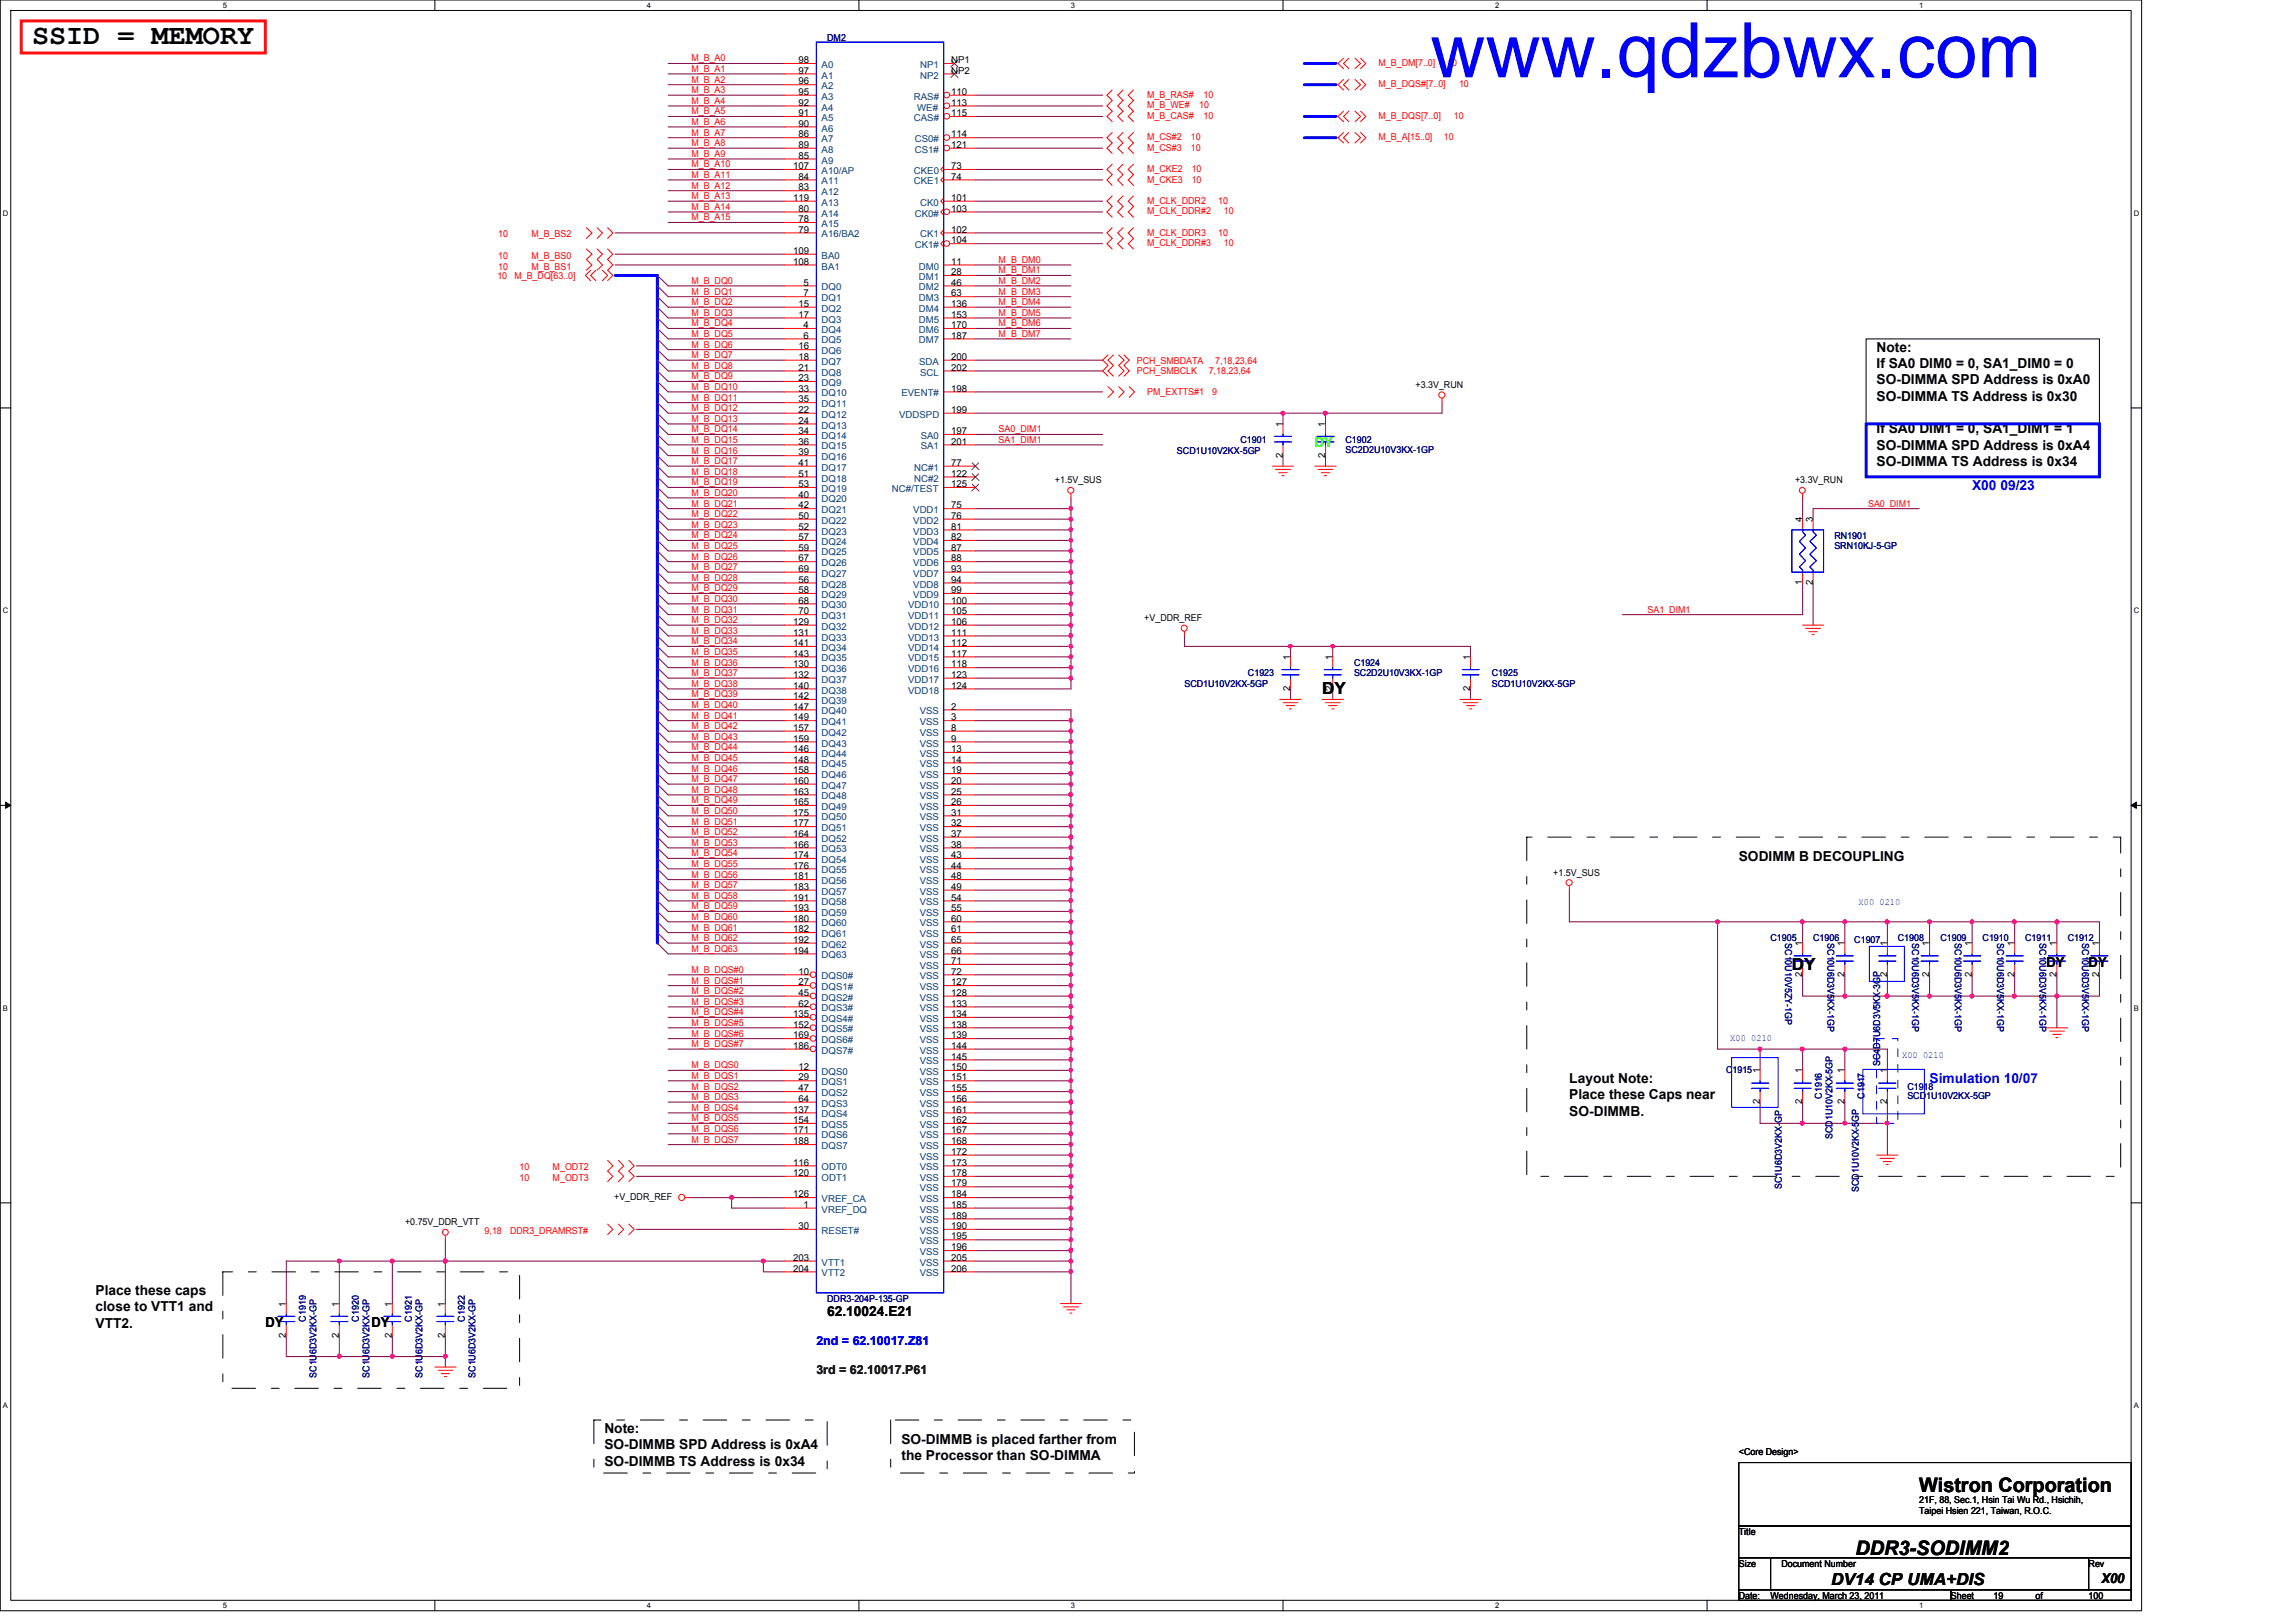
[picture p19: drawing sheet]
<svg xmlns="http://www.w3.org/2000/svg" width="297mm" height="210mm" viewBox="0 0 297 210" stroke-linecap="round" stroke-linejoin="round" font-family="sans-serif">
<defs><g id="words">
<text font-size="9.9" fill="#00f" x="185" y="10">www.qdzbwx.com</text>
<text font-size="3.7" x="4.1" y="5.8">SSID = MEMORY</text>
<g font-size="2.6">
<text x="248.3" y="193">Wistron Corporation</text>
<text x="240.1" y="201.2">DDR3-SODIMM2</text>
</g>
<g font-size="2.2">
<text x="171.1" y="89.8">DY</text>
<text x="231.8" y="125.5">DY</text>
<text x="236.9" y="205.1">DV14 CP UMA+DIS</text>
</g>
<g font-size="1.8">
<text x="242.8" y="45.5">Note:</text>
<text x="242.8" y="47.6">If SA0 DIM0 = 0, SA1_DIM0 = 0</text>
<text x="242.8" y="49.7">SO-DIMMA SPD Address is 0xA0</text>
<text x="242.8" y="51.9">SO-DIMMA TS Address is 0x30</text>
<text x="242.8" y="56.1">If SA0 DIM1 = 0, SA1_DIM1 = 1</text>
<text x="242.8" y="58.2">SO-DIMMA SPD Address is 0xA4</text>
<text x="242.8" y="60.3">SO-DIMMA TS Address is 0x34</text>
<text x="225" y="111.4">SODIMM B DECOUPLING</text>
<text x="264.7" y="125.1">DY</text>
<text x="270.2" y="125.1">DY</text>
<text x="203" y="140.2">Layout Note:</text>
<text x="203" y="142.3">Place these Caps near</text>
<text x="203" y="144.4">SO-DIMMB.</text>
<text x="12.4" y="167.6">Place these caps</text>
<text x="12.4" y="169.7">close to VTT1 and</text>
<text x="12.4" y="171.8">VTT2.</text>
<text x="34.3" y="171.7">DY</text>
<text x="48" y="171.7">DY</text>
<text x="107" y="170.3">62.10024.E21</text>
<text x="78.2" y="185.4">Note:</text>
<text x="78.2" y="187.5">SO-DIMMB SPD Address is 0xA4</text>
<text x="78.2" y="189.7">SO-DIMMB TS Address is 0x34</text>
<text x="116.6" y="186.8">SO-DIMMB is placed farther from</text>
<text x="116.6" y="188.9">the Processor than SO-DIMMA</text>
<text x="271.9" y="204.9">X00</text>
</g>
<text font-size="1.8" fill="#0f0" x="170.1" y="57.9">DY</text>
<g font-size="1.8" fill="#00f">
<text x="255.1" y="63.4">X00 09/23</text>
<text x="249.6" y="140.2">Simulation 10/07</text>
</g>
<text font-size="1.6" fill="#00f" x="105.6" y="174.1">2nd = 62.10017.Z81</text>
<text font-size="1.6" fill="#004000" x="105.6" y="177.8">3rd = 62.10017.P61</text>
<g font-size="1.2" fill="#000080">
<text x="107" y="5.2">DM2</text>
<text x="152.3" y="58.7">SCD1U10V2KX-5GP</text>
<text x="160.5" y="57.4">C1901</text>
<text x="174.1" y="57.4">C1902</text>
<text x="174.1" y="58.6">SC2D2U10V3KX-1GP</text>
<text x="237.3" y="69.7">RN1901</text>
<text x="237.3" y="71.1">SRN10KJ-5-GP</text>
<text x="153.2" y="88.9">SCD1U10V2KX-5GP</text>
<text x="161.5" y="87.5">C1923</text>
<text x="175.2" y="86.1">C1924</text>
<text x="175.2" y="87.5">SC2D2U10V3KX-1GP</text>
<text x="193" y="87.5">C1925</text>
<text x="193" y="88.9">SCD1U10V2KX-5GP</text>
<text x="229.1" y="121.8">C1905</text>
<text x="231" y="122" transform="rotate(90 231 122)">SC10U10V5ZY-1GP</text>
<text x="234.6" y="121.8">C1906</text>
<text x="236.4" y="122" transform="rotate(90 236.4 122)">SC10U6D3V5KX-1GP</text>
<text x="239.9" y="122.1">C1907</text>
<text x="245.5" y="121.8">C1908</text>
<text x="247.4" y="122" transform="rotate(90 247.4 122)">SC10U6D3V5KX-1GP</text>
<text x="251" y="121.8">C1909</text>
<text x="252.9" y="122" transform="rotate(90 252.9 122)">SC10U6D3V5KX-1GP</text>
<text x="256.5" y="121.8">C1910</text>
<text x="258.4" y="122" transform="rotate(90 258.4 122)">SC10U6D3V5KX-1GP</text>
<text x="262" y="121.8">C1911</text>
<text x="263.9" y="122" transform="rotate(90 263.9 122)">SC10U6D3V5KX-1GP</text>
<text x="267.5" y="121.8">C1912</text>
<text x="269.4" y="122" transform="rotate(90 269.4 122)">SC10U6D3V5KX-1GP</text>
<text x="243.2" y="138" transform="rotate(-90 243.2 138)">SC4D7U6D3V5KX-3GP</text>
<text x="223.3" y="138.9">C1915</text>
<text x="235.7" y="142.2" transform="rotate(-90 235.7 142.2)">C1916</text>
<text x="241.2" y="142.2" transform="rotate(-90 241.2 142.2)">C1917</text>
<text x="246.8" y="141">C1918</text>
<text x="246.8" y="142.3">SCD1U10V2KX-5GP</text>
<text x="237.1" y="147.4" transform="rotate(-90 237.1 147.4)">SCD1U10V2KX-5GP</text>
<text x="230.5" y="153.9" transform="rotate(-90 230.5 153.9)">SC1U6D3V2KX-GP</text>
<text x="240.5" y="154.3" transform="rotate(-90 240.5 154.3)">SCD1U10V2KX-5GP</text>
<text x="39.6" y="171" transform="rotate(-90 39.6 171)">C1919</text>
<text x="46.4" y="171" transform="rotate(-90 46.4 171)">C1920</text>
<text x="53.3" y="171" transform="rotate(-90 53.3 171)">C1921</text>
<text x="60.2" y="171" transform="rotate(-90 60.2 171)">C1922</text>
<text x="107" y="168.4">DDR3-204P-135-GP</text>
<text x="40.9" y="178.3" transform="rotate(-90 40.9 178.3)">SC1U6D3V2KX-GP</text>
<text x="47.8" y="178.3" transform="rotate(-90 47.8 178.3)">SC1U6D3V2KX-GP</text>
<text x="54.6" y="178.3" transform="rotate(-90 54.6 178.3)">SC1U6D3V2KX-GP</text>
<text x="61.5" y="178.3" transform="rotate(-90 61.5 178.3)">SC1U6D3V2KX-GP</text>
</g>
<g font-size="1.2" fill="#f00">
<text x="89.4" y="9.3">M_B_A1</text>
<text x="89.4" y="10.7">M_B_A2</text>
<text x="89.4" y="8">M_B_A0</text>
<text x="178.3" y="11.3">M_B_DQS#[7..0]</text>
<text x="178.3" y="8.6">M_B_DM[7..0]</text>
<text x="187.2" y="8.6">10</text>
<text x="188.8" y="11.3">10</text>
<text x="89.4" y="12.1">M_B_A3</text>
<text x="89.4" y="13.5">M_B_A4</text>
<text x="89.4" y="14.8">M_B_A5</text>
<text x="89.4" y="17.6">M_B_A7</text>
<text x="89.4" y="16.2">M_B_A6</text>
<text x="148.4" y="14">M_B_WE#</text>
<text x="148.4" y="15.4">M_B_CAS#</text>
<text x="148.4" y="12.7">M_B_RAS#</text>
<text x="155.1" y="14">10</text>
<text x="155.7" y="15.4">10</text>
<text x="155.7" y="12.7">10</text>
<text x="178.3" y="15.4">M_B_DQS[7..0]</text>
<text x="188.1" y="15.4">10</text>
<text x="89.4" y="23">M_B_A11</text>
<text x="89.4" y="21.7">M_B_A10</text>
<text x="89.4" y="20.3">M_B_A9</text>
<text x="89.4" y="18.9">M_B_A8</text>
<text x="148.4" y="18.1">M_CS#2</text>
<text x="148.4" y="22.3">M_CKE2</text>
<text x="148.4" y="23.6">M_CKE3</text>
<text x="148.4" y="19.5">M_CS#3</text>
<text x="154" y="18.1">10</text>
<text x="154" y="19.5">10</text>
<text x="154.2" y="22.3">10</text>
<text x="154.2" y="23.6">10</text>
<text x="178.3" y="18.1">M_B_A[15..0]</text>
<text x="186.8" y="18.1">10</text>
<text x="89.4" y="24.4">M_B_A12</text>
<text x="89.4" y="28.5">M_B_A15</text>
<text x="89.4" y="27.2">M_B_A14</text>
<text x="89.4" y="25.8">M_B_A13</text>
<text x="148.4" y="26.4">M_CLK_DDR2</text>
<text x="148.4" y="27.7">M_CLK_DDR#2</text>
<text x="157.6" y="26.4">10</text>
<text x="158.3" y="27.7">10</text>
<text x="64.5" y="33.5">10</text>
<text x="64.5" y="30.7">10</text>
<text x="64.5" y="34.9">10</text>
<text x="68.7" y="33.5">M_B_BS0</text>
<text x="68.7" y="30.7">M_B_BS2</text>
<text x="68.7" y="34.9">M_B_BS1</text>
<text x="129.2" y="34">M_B_DM0</text>
<text x="129.2" y="35.4">M_B_DM1</text>
<text x="148.4" y="30.5">M_CLK_DDR3</text>
<text x="148.4" y="31.8">M_CLK_DDR#3</text>
<text x="157.6" y="30.5">10</text>
<text x="158.3" y="31.8">10</text>
<text x="64.3" y="36.1">10</text>
<text x="66.5" y="36.1">M_B_DQ[63..0]</text>
<text x="89.4" y="36.7">M_B_DQ0</text>
<text x="89.4" y="38.1">M_B_DQ1</text>
<text x="89.4" y="39.5">M_B_DQ2</text>
<text x="89.4" y="40.9">M_B_DQ3</text>
<text x="129.2" y="39.5">M_B_DM4</text>
<text x="129.2" y="40.9">M_B_DM5</text>
<text x="129.2" y="36.7">M_B_DM2</text>
<text x="129.2" y="38.1">M_B_DM3</text>
<text x="89.4" y="43.6">M_B_DQ5</text>
<text x="89.4" y="42.2">M_B_DQ4</text>
<text x="89.4" y="46.4">M_B_DQ7</text>
<text x="89.4" y="45">M_B_DQ6</text>
<text x="89.4" y="47.8">M_B_DQ8</text>
<text x="129.2" y="42.2">M_B_DM6</text>
<text x="129.2" y="43.6">M_B_DM7</text>
<text x="147.1" y="47.1">PCH_SMBDATA</text>
<text x="157.2" y="47.1">7,18,23,64</text>
<text x="89.4" y="53.2">M_B_DQ12</text>
<text x="89.4" y="51.9">M_B_DQ11</text>
<text x="89.4" y="50.5">M_B_DQ10</text>
<text x="89.4" y="49.1">M_B_DQ9</text>
<text x="147.1" y="48.4">PCH_SMBCLK</text>
<text x="148.4" y="51.1">PM_EXTTS#1</text>
<text x="156.4" y="48.4">7,18,23,64</text>
<text x="156.8" y="51.1">9</text>
<text x="89.4" y="56">M_B_DQ14</text>
<text x="89.4" y="54.6">M_B_DQ13</text>
<text x="89.4" y="57.3">M_B_DQ15</text>
<text x="89.4" y="58.7">M_B_DQ16</text>
<text x="129.2" y="56">SA0_DIM1</text>
<text x="129.2" y="57.3">SA1_DIM1</text>
<text x="89.4" y="62.8">M_B_DQ19</text>
<text x="89.4" y="61.5">M_B_DQ18</text>
<text x="89.4" y="60.1">M_B_DQ17</text>
<text x="89.4" y="65.6">M_B_DQ21</text>
<text x="89.4" y="64.2">M_B_DQ20</text>
<text x="241.7" y="65.6">SA0_DIM1</text>
<text x="89.4" y="68.3">M_B_DQ23</text>
<text x="89.4" y="66.9">M_B_DQ22</text>
<text x="89.4" y="69.7">M_B_DQ24</text>
<text x="89.4" y="71">M_B_DQ25</text>
<text x="89.4" y="73.8">M_B_DQ27</text>
<text x="89.4" y="72.4">M_B_DQ26</text>
<text x="89.4" y="77.9">M_B_DQ30</text>
<text x="89.4" y="76.5">M_B_DQ29</text>
<text x="89.4" y="75.2">M_B_DQ28</text>
<text x="89.4" y="79.3">M_B_DQ31</text>
<text x="89.4" y="82">M_B_DQ33</text>
<text x="89.4" y="80.6">M_B_DQ32</text>
<text x="89.4" y="83.4">M_B_DQ34</text>
<text x="213.1" y="79.3">SA1_DIM1</text>
<text x="89.4" y="84.8">M_B_DQ35</text>
<text x="89.4" y="88.9">M_B_DQ38</text>
<text x="89.4" y="87.5">M_B_DQ37</text>
<text x="89.4" y="86.1">M_B_DQ36</text>
<text x="89.4" y="94.4">M_B_DQ42</text>
<text x="89.4" y="93">M_B_DQ41</text>
<text x="89.4" y="91.6">M_B_DQ40</text>
<text x="89.4" y="95.8">M_B_DQ43</text>
<text x="89.4" y="90.3">M_B_DQ39</text>
<text x="89.4" y="99.9">M_B_DQ46</text>
<text x="89.4" y="98.5">M_B_DQ45</text>
<text x="89.4" y="97.1">M_B_DQ44</text>
<text x="89.4" y="101.2">M_B_DQ47</text>
<text x="89.4" y="106.7">M_B_DQ51</text>
<text x="89.4" y="105.3">M_B_DQ50</text>
<text x="89.4" y="104">M_B_DQ49</text>
<text x="89.4" y="102.6">M_B_DQ48</text>
<text x="89.4" y="109.5">M_B_DQ53</text>
<text x="89.4" y="108.1">M_B_DQ52</text>
<text x="89.4" y="112.2">M_B_DQ55</text>
<text x="89.4" y="110.8">M_B_DQ54</text>
<text x="89.4" y="113.6">M_B_DQ56</text>
<text x="89.4" y="114.9">M_B_DQ57</text>
<text x="89.4" y="117.7">M_B_DQ59</text>
<text x="89.4" y="116.3">M_B_DQ58</text>
<text x="89.4" y="119">M_B_DQ60</text>
<text x="89.4" y="125.9">M_B_DQS#0</text>
<text x="89.4" y="123.2">M_B_DQ63</text>
<text x="89.4" y="121.8">M_B_DQ62</text>
<text x="89.4" y="120.4">M_B_DQ61</text>
<text x="89.4" y="127.3">M_B_DQS#1</text>
<text x="89.4" y="128.7">M_B_DQS#2</text>
<text x="89.4" y="130">M_B_DQS#3</text>
<text x="89.4" y="131.4">M_B_DQS#4</text>
<text x="89.4" y="132.8">M_B_DQS#5</text>
<text x="89.4" y="134.2">M_B_DQS#6</text>
<text x="89.4" y="135.5">M_B_DQS#7</text>
<text x="89.4" y="142.4">M_B_DQS3</text>
<text x="89.4" y="143.8">M_B_DQS4</text>
<text x="89.4" y="138.3">M_B_DQS0</text>
<text x="89.4" y="139.6">M_B_DQS1</text>
<text x="89.4" y="141">M_B_DQS2</text>
<text x="89.4" y="145.1">M_B_DQS5</text>
<text x="89.4" y="146.5">M_B_DQS6</text>
<text x="89.4" y="147.9">M_B_DQS7</text>
<text x="67.2" y="151.5">10</text>
<text x="67.2" y="152.8">10</text>
<text x="71.5" y="151.5">M_ODT2</text>
<text x="71.5" y="152.8">M_ODT3</text>
<text x="62.7" y="159.7">9,18</text>
<text x="66" y="159.7">DDR3_DRAMRST#</text>
</g>
<g font-size="1.2">
<text x="103.3" y="8.2">98</text>
<text x="103.3" y="9.5">97</text>
<text x="103.3" y="10.9">96</text>
<text x="123.1" y="8.2">NP1</text>
<text x="123.1" y="9.5">NP2</text>
<text x="103.3" y="12.3">95</text>
<text x="103.3" y="13.7">92</text>
<text x="103.3" y="15">91</text>
<text x="103.3" y="16.4">90</text>
<text x="103.3" y="17.8">86</text>
<text x="123.1" y="12.3">110</text>
<text x="123.1" y="15">115</text>
<text x="123.1" y="17.8">114</text>
<text x="123.1" y="13.7">113</text>
<text x="102.6" y="21.9">107</text>
<text x="103.3" y="19.1">89</text>
<text x="103.3" y="20.5">85</text>
<text x="103.3" y="23.2">84</text>
<text x="123.1" y="21.9">73</text>
<text x="123.1" y="23.2">74</text>
<text x="123.1" y="19.1">121</text>
<text x="102.6" y="26">119</text>
<text x="103.3" y="24.6">83</text>
<text x="103.3" y="27.4">80</text>
<text x="103.3" y="28.7">78</text>
<text x="123.1" y="26">101</text>
<text x="123.1" y="27.4">103</text>
<text x="102.6" y="32.9">109</text>
<text x="102.6" y="34.2">108</text>
<text x="103.3" y="30.1">79</text>
<text x="123.1" y="30.1">102</text>
<text x="123.1" y="31.5">104</text>
<text x="123.1" y="34.2">11</text>
<text x="123.1" y="35.6">28</text>
<text x="103.3" y="39.7">15</text>
<text x="103.3" y="41.1">17</text>
<text x="104" y="37">5</text>
<text x="104" y="38.4">7</text>
<text x="123.1" y="37">46</text>
<text x="123.1" y="38.4">63</text>
<text x="123.1" y="39.7">136</text>
<text x="123.1" y="41.1">153</text>
<text x="103.3" y="45.2">16</text>
<text x="103.3" y="46.6">18</text>
<text x="103.3" y="48">21</text>
<text x="104" y="42.5">4</text>
<text x="104" y="43.8">6</text>
<text x="123.1" y="48">202</text>
<text x="123.1" y="42.5">170</text>
<text x="123.1" y="43.8">187</text>
<text x="123.1" y="46.6">200</text>
<text x="103.3" y="49.3">23</text>
<text x="103.3" y="50.7">33</text>
<text x="103.3" y="52.1">35</text>
<text x="103.3" y="53.4">22</text>
<text x="123.1" y="53.4">199</text>
<text x="123.1" y="50.7">198</text>
<text x="183.1" y="50.2">+3.3V_RUN</text>
<text x="103.3" y="54.8">24</text>
<text x="103.3" y="56.2">34</text>
<text x="103.3" y="57.5">36</text>
<text x="103.3" y="58.9">39</text>
<text x="123.1" y="56.2">197</text>
<text x="123.1" y="57.5">201</text>
<text x="165.9" y="59.2" transform="rotate(-90 165.9 59.2)">2</text>
<text x="165.9" y="55.2" transform="rotate(-90 165.9 55.2)">1</text>
<text x="171.4" y="59.2" transform="rotate(-90 171.4 59.2)">2</text>
<text x="171.4" y="55.2" transform="rotate(-90 171.4 55.2)">1</text>
<text x="103.3" y="60.3">41</text>
<text x="103.3" y="61.7">51</text>
<text x="103.3" y="63">53</text>
<text x="103.3" y="64.4">40</text>
<text x="103.3" y="65.8">42</text>
<text x="123.1" y="60.3">77</text>
<text x="123.1" y="61.7">122</text>
<text x="123.1" y="65.8">75</text>
<text x="123.1" y="63">125</text>
<text x="136.5" y="62.6">+1.5V_SUS</text>
<text x="232.2" y="62.6">+3.3V_RUN</text>
<text x="103.3" y="67.1">50</text>
<text x="103.3" y="68.5">52</text>
<text x="103.3" y="69.9">57</text>
<text x="103.3" y="71.2">59</text>
<text x="123.1" y="68.5">81</text>
<text x="123.1" y="69.9">82</text>
<text x="123.1" y="71.2">87</text>
<text x="123.1" y="67.1">76</text>
<text x="233.2" y="67.6" transform="rotate(-90 233.2 67.6)">4</text>
<text x="234.5" y="67.6" transform="rotate(-90 234.5 67.6)">3</text>
<text x="103.3" y="72.6">67</text>
<text x="103.3" y="74">69</text>
<text x="103.3" y="75.4">56</text>
<text x="103.3" y="76.8">58</text>
<text x="123.1" y="72.6">88</text>
<text x="123.1" y="74">93</text>
<text x="123.1" y="75.4">94</text>
<text x="123.1" y="76.8">99</text>
<text x="233.2" y="75.7" transform="rotate(-90 233.2 75.7)">1</text>
<text x="234.5" y="75.7" transform="rotate(-90 234.5 75.7)">2</text>
<text x="102.6" y="80.9">129</text>
<text x="102.6" y="82.3">131</text>
<text x="102.6" y="83.6">141</text>
<text x="103.3" y="78.1">68</text>
<text x="103.3" y="79.5">70</text>
<text x="123.1" y="78.1">100</text>
<text x="123.1" y="82.3">111</text>
<text x="123.1" y="83.6">112</text>
<text x="123.1" y="79.5">105</text>
<text x="123.1" y="80.9">106</text>
<text x="148" y="80.4">+V_DDR_REF</text>
<text x="102.6" y="85">143</text>
<text x="102.6" y="86.4">130</text>
<text x="102.6" y="87.7">132</text>
<text x="102.6" y="89.1">140</text>
<text x="123.1" y="89.1">124</text>
<text x="123.1" y="85">117</text>
<text x="123.1" y="86.4">118</text>
<text x="123.1" y="87.7">123</text>
<text x="166.9" y="89.4" transform="rotate(-90 166.9 89.4)">2</text>
<text x="166.9" y="85.4" transform="rotate(-90 166.9 85.4)">1</text>
<text x="172.4" y="89.4" transform="rotate(-90 172.4 89.4)">2</text>
<text x="172.4" y="85.4" transform="rotate(-90 172.4 85.4)">1</text>
<text x="190.2" y="89.4" transform="rotate(-90 190.2 89.4)">2</text>
<text x="190.2" y="85.4" transform="rotate(-90 190.2 85.4)">1</text>
<text x="102.6" y="90.5">142</text>
<text x="102.6" y="91.8">147</text>
<text x="102.6" y="93.2">149</text>
<text x="102.6" y="94.6">157</text>
<text x="102.6" y="96">159</text>
<text x="123.1" y="91.8">2</text>
<text x="123.1" y="93.2">3</text>
<text x="123.1" y="94.6">8</text>
<text x="123.1" y="96">9</text>
<text x="102.6" y="97.3">146</text>
<text x="102.6" y="98.7">148</text>
<text x="102.6" y="100.1">158</text>
<text x="102.6" y="101.4">160</text>
<text x="123.1" y="97.3">13</text>
<text x="123.1" y="98.7">14</text>
<text x="123.1" y="100.1">19</text>
<text x="123.1" y="101.4">20</text>
<text x="102.6" y="102.8">163</text>
<text x="102.6" y="104.2">165</text>
<text x="102.6" y="105.5">175</text>
<text x="102.6" y="106.9">177</text>
<text x="123.1" y="102.8">25</text>
<text x="123.1" y="104.2">26</text>
<text x="123.1" y="105.5">31</text>
<text x="123.1" y="106.9">32</text>
<text x="102.6" y="108.3">164</text>
<text x="102.6" y="109.7">166</text>
<text x="102.6" y="111">174</text>
<text x="102.6" y="112.4">176</text>
<text x="102.6" y="113.8">181</text>
<text x="123.1" y="108.3">37</text>
<text x="123.1" y="109.7">38</text>
<text x="123.1" y="111">43</text>
<text x="123.1" y="112.4">44</text>
<text x="123.1" y="113.8">48</text>
<text x="201" y="113.3">+1.5V_SUS</text>
<text x="102.6" y="115.1">183</text>
<text x="102.6" y="116.5">191</text>
<text x="102.6" y="117.9">193</text>
<text x="102.6" y="119.3">180</text>
<text x="123.1" y="115.1">49</text>
<text x="123.1" y="116.5">54</text>
<text x="123.1" y="117.9">55</text>
<text x="123.1" y="119.3">60</text>
<text x="102.6" y="120.6">182</text>
<text x="102.6" y="122">192</text>
<text x="102.6" y="123.4">194</text>
<text x="123.1" y="120.6">61</text>
<text x="123.1" y="122">65</text>
<text x="123.1" y="123.4">66</text>
<text x="123.1" y="124.8">71</text>
<text x="233.2" y="122.5" transform="rotate(-90 233.2 122.5)">1</text>
<text x="238.6" y="122.5" transform="rotate(-90 238.6 122.5)">1</text>
<text x="244.1" y="122.5" transform="rotate(-90 244.1 122.5)">1</text>
<text x="249.6" y="122.5" transform="rotate(-90 249.6 122.5)">1</text>
<text x="255.1" y="122.5" transform="rotate(-90 255.1 122.5)">1</text>
<text x="260.6" y="122.5" transform="rotate(-90 260.6 122.5)">1</text>
<text x="266.1" y="122.5" transform="rotate(-90 266.1 122.5)">1</text>
<text x="271.6" y="122.5" transform="rotate(-90 271.6 122.5)">1</text>
<text x="102.6" y="131.6">135</text>
<text x="103.3" y="126.1">10</text>
<text x="103.3" y="127.5">27</text>
<text x="103.3" y="128.9">45</text>
<text x="103.3" y="130.3">62</text>
<text x="123.1" y="126.1">72</text>
<text x="123.1" y="127.5">127</text>
<text x="123.1" y="128.9">128</text>
<text x="123.1" y="131.6">134</text>
<text x="123.1" y="130.3">133</text>
<text x="233.2" y="126.4" transform="rotate(-90 233.2 126.4)">2</text>
<text x="238.6" y="126.4" transform="rotate(-90 238.6 126.4)">2</text>
<text x="244.1" y="126.4" transform="rotate(-90 244.1 126.4)">2</text>
<text x="249.6" y="126.4" transform="rotate(-90 249.6 126.4)">2</text>
<text x="255.1" y="126.4" transform="rotate(-90 255.1 126.4)">2</text>
<text x="260.6" y="126.4" transform="rotate(-90 260.6 126.4)">2</text>
<text x="266.1" y="126.4" transform="rotate(-90 266.1 126.4)">2</text>
<text x="271.6" y="126.4" transform="rotate(-90 271.6 126.4)">2</text>
<text x="102.6" y="133">152</text>
<text x="102.6" y="134.4">169</text>
<text x="102.6" y="135.7">186</text>
<text x="123.1" y="133">138</text>
<text x="123.1" y="134.4">139</text>
<text x="123.1" y="135.7">144</text>
<text x="123.1" y="137.1">145</text>
<text x="102.6" y="144">137</text>
<text x="103.3" y="138.5">12</text>
<text x="103.3" y="139.8">29</text>
<text x="103.3" y="141.2">47</text>
<text x="103.3" y="142.6">64</text>
<text x="123.1" y="139.8">151</text>
<text x="123.1" y="138.5">150</text>
<text x="123.1" y="141.2">155</text>
<text x="123.1" y="142.6">156</text>
<text x="123.1" y="144">161</text>
<text x="227.7" y="142.9" transform="rotate(-90 227.7 142.9)">2</text>
<text x="227.7" y="138.9" transform="rotate(-90 227.7 138.9)">1</text>
<text x="233.2" y="142.9" transform="rotate(-90 233.2 142.9)">2</text>
<text x="233.2" y="138.9" transform="rotate(-90 233.2 138.9)">1</text>
<text x="238.6" y="142.9" transform="rotate(-90 238.6 142.9)">2</text>
<text x="238.6" y="138.9" transform="rotate(-90 238.6 138.9)">1</text>
<text x="244.1" y="142.9" transform="rotate(-90 244.1 142.9)">2</text>
<text x="244.1" y="138.9" transform="rotate(-90 244.1 138.9)">1</text>
<text x="102.6" y="145.3">154</text>
<text x="102.6" y="146.7">171</text>
<text x="102.6" y="148.1">188</text>
<text x="123.1" y="145.3">162</text>
<text x="123.1" y="146.7">167</text>
<text x="123.1" y="148.1">168</text>
<text x="123.1" y="149.4">172</text>
<text x="79.5" y="155.3">+V_DDR_REF</text>
<text x="102.6" y="150.8">116</text>
<text x="102.6" y="152.2">120</text>
<text x="102.6" y="154.9">126</text>
<text x="123.1" y="150.8">173</text>
<text x="123.1" y="153.5">179</text>
<text x="123.1" y="152.2">178</text>
<text x="123.1" y="154.9">184</text>
<text x="52.4" y="158.6">+0.75V_DDR_VTT</text>
<text x="103.3" y="159">30</text>
<text x="104" y="156.3">1</text>
<text x="123.1" y="156.3">185</text>
<text x="123.1" y="157.7">189</text>
<text x="123.1" y="159">190</text>
<text x="123.1" y="160.4">195</text>
<text x="123.1" y="161.8">196</text>
<text x="102.6" y="163.2">203</text>
<text x="102.6" y="164.5">204</text>
<text x="123.1" y="163.2">205</text>
<text x="123.1" y="164.5">206</text>
<text x="37" y="173.1" transform="rotate(-90 37 173.1)">2</text>
<text x="37" y="169.1" transform="rotate(-90 37 169.1)">1</text>
<text x="43.9" y="173.1" transform="rotate(-90 43.9 173.1)">2</text>
<text x="43.9" y="169.1" transform="rotate(-90 43.9 169.1)">1</text>
<text x="50.7" y="173.1" transform="rotate(-90 50.7 173.1)">2</text>
<text x="50.7" y="169.1" transform="rotate(-90 50.7 169.1)">1</text>
<text x="57.6" y="173.1" transform="rotate(-90 57.6 173.1)">2</text>
<text x="57.6" y="169.1" transform="rotate(-90 57.6 169.1)">1</text>
<text x="225" y="188.3">&lt;Core Design&gt;</text>
<text x="248.3" y="194.5">21F, 88, Sec.1, Hsin Tai Wu Rd., Hsichih,</text>
<text x="248.3" y="196">Taipei Hsien 221, Taiwan, R.O.C.</text>
<text x="225" y="198.6">Title</text>
<text x="225" y="202.7">Size</text>
<text x="230.5" y="202.7">Document Number</text>
<text x="270.2" y="202.7">Rev</text>
<text x="225" y="206.9">Date:</text>
<text x="229.1" y="206.9">Wednesday, March 23, 2011</text>
<text x="252.4" y="206.9">Sheet</text>
<text x="257.9" y="206.9">19</text>
<text x="263.4" y="206.9">of</text>
<text x="270.2" y="206.9">100</text>
</g>
<g font-size="1.2" fill="#004080">
<text x="106.3" y="8.8">A0</text>
<text x="106.3" y="10.2">A1</text>
<text x="106.3" y="11.6">A2</text>
<text x="119" y="8.8">NP1</text>
<text x="119" y="10.2">NP2</text>
<text x="106.3" y="12.9">A3</text>
<text x="106.3" y="14.3">A4</text>
<text x="106.3" y="15.7">A5</text>
<text x="106.3" y="17">A6</text>
<text x="118.2" y="12.9">RAS#</text>
<text x="118.2" y="15.7">CAS#</text>
<text x="118.7" y="14.3">WE#</text>
<text x="106.3" y="18.4">A7</text>
<text x="106.3" y="19.8">A8</text>
<text x="106.3" y="21.2">A9</text>
<text x="106.3" y="22.5">A10/AP</text>
<text x="106.3" y="23.9">A11</text>
<text x="118.2" y="22.5">CKE0</text>
<text x="118.2" y="23.9">CKE1</text>
<text x="118.4" y="18.4">CS0#</text>
<text x="118.4" y="19.8">CS1#</text>
<text x="106.3" y="25.3">A12</text>
<text x="106.3" y="26.6">A13</text>
<text x="106.3" y="28">A14</text>
<text x="106.3" y="29.4">A15</text>
<text x="118.4" y="28">CK0#</text>
<text x="119" y="26.6">CK0</text>
<text x="106.3" y="30.7">A16/BA2</text>
<text x="106.3" y="33.5">BA0</text>
<text x="106.3" y="34.9">BA1</text>
<text x="118.4" y="32.1">CK1#</text>
<text x="118.9" y="34.9">DM0</text>
<text x="119" y="30.7">CK1</text>
<text x="106.3" y="37.6">DQ0</text>
<text x="106.3" y="39">DQ1</text>
<text x="106.3" y="40.3">DQ2</text>
<text x="106.3" y="41.7">DQ3</text>
<text x="118.9" y="36.2">DM1</text>
<text x="118.9" y="37.6">DM2</text>
<text x="118.9" y="39">DM3</text>
<text x="118.9" y="40.3">DM4</text>
<text x="118.9" y="41.7">DM5</text>
<text x="106.3" y="43.1">DQ4</text>
<text x="106.3" y="44.4">DQ5</text>
<text x="106.3" y="45.8">DQ6</text>
<text x="106.3" y="47.2">DQ7</text>
<text x="118.9" y="43.1">DM6</text>
<text x="118.9" y="44.4">DM7</text>
<text x="118.9" y="47.2">SDA</text>
<text x="106.3" y="48.6">DQ8</text>
<text x="106.3" y="50">DQ9</text>
<text x="106.3" y="51.3">DQ10</text>
<text x="106.3" y="52.7">DQ11</text>
<text x="116.6" y="51.3">EVENT#</text>
<text x="119" y="48.6">SCL</text>
<text x="106.3" y="54.1">DQ12</text>
<text x="106.3" y="55.5">DQ13</text>
<text x="106.3" y="56.8">DQ14</text>
<text x="106.3" y="58.2">DQ15</text>
<text x="106.3" y="59.6">DQ16</text>
<text x="116.3" y="54.1">VDDSPD</text>
<text x="119.1" y="56.8">SA0</text>
<text x="119.1" y="58.2">SA1</text>
<text x="106.3" y="60.9">DQ17</text>
<text x="106.3" y="62.3">DQ18</text>
<text x="106.3" y="63.7">DQ19</text>
<text x="106.3" y="65">DQ20</text>
<text x="115.4" y="63.7">NC#/TEST</text>
<text x="118.3" y="60.9">NC#1</text>
<text x="118.3" y="62.3">NC#2</text>
<text x="106.3" y="66.4">DQ21</text>
<text x="106.3" y="67.8">DQ22</text>
<text x="106.3" y="69.2">DQ23</text>
<text x="106.3" y="70.5">DQ24</text>
<text x="106.3" y="71.9">DQ25</text>
<text x="118.1" y="69.2">VDD3</text>
<text x="118.1" y="70.5">VDD4</text>
<text x="118.1" y="71.9">VDD5</text>
<text x="118.1" y="66.4">VDD1</text>
<text x="118.1" y="67.8">VDD2</text>
<text x="106.3" y="73.3">DQ26</text>
<text x="106.3" y="74.6">DQ27</text>
<text x="106.3" y="76">DQ28</text>
<text x="106.3" y="77.4">DQ29</text>
<text x="118.1" y="73.3">VDD6</text>
<text x="118.1" y="74.6">VDD7</text>
<text x="118.1" y="76">VDD8</text>
<text x="118.1" y="77.4">VDD9</text>
<text x="106.3" y="78.7">DQ30</text>
<text x="106.3" y="80.1">DQ31</text>
<text x="106.3" y="81.5">DQ32</text>
<text x="106.3" y="82.9">DQ33</text>
<text x="117.5" y="78.7">VDD10</text>
<text x="117.5" y="82.9">VDD13</text>
<text x="117.5" y="80.1">VDD11</text>
<text x="117.5" y="81.5">VDD12</text>
<text x="106.3" y="84.2">DQ34</text>
<text x="106.3" y="85.6">DQ35</text>
<text x="106.3" y="87">DQ36</text>
<text x="106.3" y="88.3">DQ37</text>
<text x="106.3" y="89.7">DQ38</text>
<text x="117.5" y="89.7">VDD18</text>
<text x="117.5" y="84.2">VDD14</text>
<text x="117.5" y="85.6">VDD15</text>
<text x="117.5" y="87">VDD16</text>
<text x="117.5" y="88.3">VDD17</text>
<text x="106.3" y="91.1">DQ39</text>
<text x="106.3" y="92.5">DQ40</text>
<text x="106.3" y="93.9">DQ41</text>
<text x="106.3" y="95.2">DQ42</text>
<text x="119" y="92.5">VSS</text>
<text x="119" y="93.9">VSS</text>
<text x="119" y="95.2">VSS</text>
<text x="106.3" y="96.6">DQ43</text>
<text x="106.3" y="98">DQ44</text>
<text x="106.3" y="99.3">DQ45</text>
<text x="106.3" y="100.7">DQ46</text>
<text x="119" y="96.6">VSS</text>
<text x="119" y="98">VSS</text>
<text x="119" y="99.3">VSS</text>
<text x="119" y="100.7">VSS</text>
<text x="106.3" y="102.1">DQ47</text>
<text x="106.3" y="103.5">DQ48</text>
<text x="106.3" y="104.8">DQ49</text>
<text x="106.3" y="106.2">DQ50</text>
<text x="106.3" y="107.6">DQ51</text>
<text x="119" y="102.1">VSS</text>
<text x="119" y="103.5">VSS</text>
<text x="119" y="104.8">VSS</text>
<text x="119" y="106.2">VSS</text>
<text x="119" y="107.6">VSS</text>
<text x="106.3" y="108.9">DQ52</text>
<text x="106.3" y="110.3">DQ53</text>
<text x="106.3" y="111.7">DQ54</text>
<text x="106.3" y="113">DQ55</text>
<text x="119" y="108.9">VSS</text>
<text x="119" y="110.3">VSS</text>
<text x="119" y="111.7">VSS</text>
<text x="119" y="113">VSS</text>
<text x="106.3" y="114.4">DQ56</text>
<text x="106.3" y="115.8">DQ57</text>
<text x="106.3" y="117.2">DQ58</text>
<text x="106.3" y="118.5">DQ59</text>
<text x="106.3" y="119.9">DQ60</text>
<text x="119" y="114.4">VSS</text>
<text x="119" y="115.8">VSS</text>
<text x="119" y="117.2">VSS</text>
<text x="119" y="118.5">VSS</text>
<text x="119" y="119.9">VSS</text>
<text x="106.3" y="121.3">DQ61</text>
<text x="106.3" y="122.6">DQ62</text>
<text x="106.3" y="124">DQ63</text>
<text x="119" y="121.3">VSS</text>
<text x="119" y="122.6">VSS</text>
<text x="119" y="124">VSS</text>
<text x="119" y="125.4">VSS</text>
<text x="106.3" y="126.7">DQS0#</text>
<text x="106.3" y="128.1">DQS1#</text>
<text x="106.3" y="129.5">DQS2#</text>
<text x="106.3" y="130.9">DQS3#</text>
<text x="119" y="126.7">VSS</text>
<text x="119" y="128.1">VSS</text>
<text x="119" y="129.5">VSS</text>
<text x="119" y="130.9">VSS</text>
<text x="106.3" y="132.2">DQS4#</text>
<text x="106.3" y="133.6">DQS5#</text>
<text x="106.3" y="135">DQS6#</text>
<text x="106.3" y="136.4">DQS7#</text>
<text x="119" y="132.2">VSS</text>
<text x="119" y="133.6">VSS</text>
<text x="119" y="135">VSS</text>
<text x="119" y="136.4">VSS</text>
<text x="119" y="137.8">VSS</text>
<text x="106.3" y="139.1">DQS0</text>
<text x="106.3" y="140.5">DQS1</text>
<text x="106.3" y="141.9">DQS2</text>
<text x="106.3" y="143.2">DQS3</text>
<text x="119" y="140.5">VSS</text>
<text x="119" y="139.1">VSS</text>
<text x="119" y="141.9">VSS</text>
<text x="119" y="143.2">VSS</text>
<text x="106.3" y="144.6">DQS4</text>
<text x="106.3" y="146">DQS5</text>
<text x="106.3" y="147.3">DQS6</text>
<text x="106.3" y="148.7">DQS7</text>
<text x="119" y="144.6">VSS</text>
<text x="119" y="146">VSS</text>
<text x="119" y="147.3">VSS</text>
<text x="119" y="148.7">VSS</text>
<text x="106.3" y="151.5">ODT0</text>
<text x="106.3" y="152.8">ODT1</text>
<text x="106.3" y="155.6">VREF_CA</text>
<text x="119" y="151.5">VSS</text>
<text x="119" y="150.1">VSS</text>
<text x="119" y="154.2">VSS</text>
<text x="119" y="152.8">VSS</text>
<text x="119" y="155.6">VSS</text>
<text x="106.3" y="156.9">VREF_DQ</text>
<text x="106.3" y="159.7">RESET#</text>
<text x="119" y="156.9">VSS</text>
<text x="119" y="158.3">VSS</text>
<text x="119" y="159.7">VSS</text>
<text x="119" y="161">VSS</text>
<text x="106.3" y="163.8">VTT1</text>
<text x="106.3" y="165.2">VTT2</text>
<text x="119" y="162.4">VSS</text>
<text x="119" y="163.8">VSS</text>
<text x="119" y="165.2">VSS</text>
</g>
<g font-size="1.2" fill="#00f">
<text x="240.4" y="117.2">X00 0210</text>
<text x="223.9" y="134.7">X00 0210</text>
<text x="246.1" y="136.9">X00 0210</text>
</g>
<g font-size="1">
<text x="28.8" y="1">5</text>
<text x="83.7" y="1">4</text>
<text x="138.6" y="1">3</text>
<text x="193.4" y="1">2</text>
<text x="248.3" y="1">1</text>
<text x=".4" y="27.9">D</text>
<text x="276.1" y="27.9">D</text>
<text x=".4" y="79.4">C</text>
<text x="276.1" y="79.4">C</text>
<text x=".4" y="130.8">B</text>
<text x="276.1" y="130.8">B</text>
<text x=".4" y="182.2">A</text>
<text x="276.1" y="182.2">A</text>
<text x="28.8" y="208.1">5</text>
<text x="83.7" y="208.1">4</text>
<text x="138.6" y="208.1">3</text>
<text x="193.4" y="208.1">2</text>
<text x="248.3" y="208.1">1</text>
</g>
</g></defs>
<path d="M0 0h277.1v208.4h-277.1zM1.4 1.4h274.3v205.7h-274.3z" fill="none" stroke="#000" stroke-width=".13"/>
<g fill="#fff">
<path d="M28.8 .1h.6v1.1h-.6z"/>
<path d="M28.8 207.2h.6v1.1h-.6z"/>
</g>
<path d="M56.3 0v1.4M56.3 207.1v1.3" fill="none" stroke="#000" stroke-width=".13"/>
<g fill="#fff">
<path d="M83.7 .1h.5v1.1h-.5z"/>
<path d="M83.7 207.2h.5v1.1h-.5z"/>
</g>
<path d="M111.1 0v1.4M111.1 207.1v1.3" fill="none" stroke="#000" stroke-width=".13"/>
<g fill="#fff">
<path d="M138.6 .1h.5v1.1h-.5z"/>
<path d="M138.6 207.2h.5v1.1h-.5z"/>
</g>
<path d="M166 0v1.4M166 207.1v1.3" fill="none" stroke="#000" stroke-width=".13"/>
<g fill="#fff">
<path d="M193.4 .1h.6v1.1h-.6z"/>
<path d="M193.4 207.2h.6v1.1h-.6z"/>
</g>
<path d="M220.8 0v1.4M220.8 207.1v1.3" fill="none" stroke="#000" stroke-width=".13"/>
<g fill="#fff">
<path d="M248.3 .1h.5v1.1h-.5z"/>
<path d="M248.3 207.2h.5v1.1h-.5z"/>
<path d="M.4 27.1h.7v1.1h-.7z"/>
<path d="M276.1 27.1h.7v1.1h-.7z"/>
<path d="M.4 78.5h.7v1.1h-.7z"/>
<path d="M276.1 78.5h.7v1.1h-.7z"/>
</g>
<path d="M0 52.8h1.4M275.7 52.8h1.4" fill="none" stroke="#000" stroke-width=".13"/>
<g fill="#fff">
<path d="M.4 129.9h.6v1.1h-.6z"/>
<path d="M276.1 129.9h.6v1.1h-.6z"/>
</g>
<path d="M0 104.2h1.4M.7 103.8l.7 .4-.7 .4zM275.7 104.2l.7-.4v.8zM275.7 104.2h1.4" fill="none" stroke="#000" stroke-width=".13"/>
<path d="M.7 103.8l.7 .4-.7 .4zM275.7 104.2l.7-.4v.8z" fill="#000"/>
<g fill="#fff">
<path d="M.4 181.4h.6v1.1h-.6z"/>
<path d="M276.1 181.4h.6v1.1h-.6z"/>
</g>
<path d="M0 155.7h1.4M275.7 155.7h1.4" fill="none" stroke="#000" stroke-width=".13"/>
<path d="M126.2 105.6h12.4" fill="none" stroke="#800040" stroke-width=".13"/>
<path d="M138.4 105.4l.1-.1 .2 .1v.4h-.2h-.1z" fill-rule="evenodd" fill="#f0f"/>
<path d="M138.4 105.4l.1-.1 .2 .1v.4h-.2h-.1z" fill="none" stroke="#f0f" stroke-width=".13"/>
<path d="M86.4 9.6h15.1M126.2 109.7h12.4M126.2 108.3h12.4" fill="none" stroke="#800040" stroke-width=".13"/>
<path d="M138.4 108.1h.1l.2 .1v.3l-.2 .1-.1-.1z" fill-rule="evenodd" fill="#f0f"/>
<path d="M138.4 108.1h.1l.2 .1v.3l-.2 .1-.1-.1z" fill="none" stroke="#f0f" stroke-width=".13"/>
<path d="M126.2 112.4h12.4" fill="none" stroke="#800040" stroke-width=".13"/>
<path d="M138.4 112.2h.1l.2 .1v.3l-.2 .1-.1-.1z" fill-rule="evenodd" fill="#f0f"/>
<path d="M138.4 112.2h.1l.2 .1v.3l-.2 .1-.1-.1z" fill="none" stroke="#f0f" stroke-width=".13"/>
<path d="M126.2 111.1h12.4M126.2 104.2h12.4" fill="none" stroke="#800040" stroke-width=".13"/>
<path d="M138.4 104h.3l.1 .2-.1 .2h-.2h-.1z" fill-rule="evenodd" fill="#f0f"/>
<path d="M138.4 104h.3l.1 .2-.1 .2h-.2h-.1z" fill="none" stroke="#f0f" stroke-width=".13"/>
<path d="M126.2 102.9h12.4" fill="none" stroke="#800040" stroke-width=".13"/>
<path d="M138.4 102.6h.1l.2 .1v.3l-.2 .1-.1-.1z" fill-rule="evenodd" fill="#f0f"/>
<path d="M138.4 102.6h.1l.2 .1v.3l-.2 .1-.1-.1z" fill="none" stroke="#f0f" stroke-width=".13"/>
<path d="M126.2 107h12.4" fill="none" stroke="#800040" stroke-width=".13"/>
<path d="M138.4 106.7h.1l.2 .1v.3l-.2 .1-.1-.1z" fill-rule="evenodd" fill="#f0f"/>
<path d="M138.4 106.7h.1l.2 .1v.3l-.2 .1-.1-.1z" fill="none" stroke="#f0f" stroke-width=".13"/>
<g fill="none" stroke="#800040" stroke-width=".13">
<path d="M86.4 37h15.1M126.2 39.8h12.4M86.4 56.2h15.1M86.4 54.9h15.1M86.4 53.5h15.1M86.4 57.6h15.1M86.4 94.6h15.1M86.4 93.3h15.1M86.4 91.9h15.1M86.4 96h15.1M126.2 83.7h12.4M86.4 126.2h15.1"/>
<path d="M82.3 152.2h19.2M82.3 150.9h19.2M86.4 142.6h15.1"/>
</g>
<path d="M79.6 35.6h5.4" fill="none" stroke="#00f" stroke-width=".38"/>
<path d="M138.4 83.5h.3l.1 .1-.1 .2-.2 .1-.1-.1z" fill-rule="evenodd" fill="#f0f"/>
<path d="M138.4 83.5h.3l.1 .1-.1 .2-.2 .1-.1-.1z" fill="none" stroke="#f0f" stroke-width=".13"/>
<path d="M126.2 82.3h12.4" fill="none" stroke="#800040" stroke-width=".13"/>
<path d="M138.4 82.1l.1-.1 .2 .1v.3l-.2 .1-.1-.1z" fill-rule="evenodd" fill="#f0f"/>
<path d="M138.4 82.1l.1-.1 .2 .1v.3l-.2 .1-.1-.1z" fill="none" stroke="#f0f" stroke-width=".13"/>
<path d="M86.4 11h15.1M126.2 56.2h16.5M126.2 68.6h12.4M126.2 86.4h12.4M126.2 85h12.4M86.4 133h15.1" fill="none" stroke="#800040" stroke-width=".13"/>
<path d="M138.4 68.3h.1l.2 .1v.3l-.2 .1-.1-.1z" fill-rule="evenodd" fill="#f0f"/>
<path d="M138.4 68.3h.1l.2 .1v.3l-.2 .1-.1-.1z" fill="none" stroke="#f0f" stroke-width=".13"/>
<path d="M126.2 12.3h16.5M86.4 59h15.1M86.4 63.1h15.1M86.4 61.7h15.1M86.4 60.3h15.1M86.4 98.7h15.1M86.4 97.4h15.1M86.4 100.1h15.1M86.4 101.5h15.1M126.2 119.3h12.4" fill="none" stroke="#800040" stroke-width=".13"/>
<path d="M138.4 119.1l.1-.1 .2 .2v.3h-.2h-.1z" fill-rule="evenodd" fill="#f0f"/>
<path d="M138.4 119.1l.1-.1 .2 .2v.3h-.2h-.1z" fill="none" stroke="#f0f" stroke-width=".13"/>
<path d="M126.2 123.4h12.4" fill="none" stroke="#800040" stroke-width=".13"/>
<path d="M138.4 123.2l.1-.1 .2 .2v.3l-.2 .1-.1-.1z" fill-rule="evenodd" fill="#f0f"/>
<path d="M138.4 123.2l.1-.1 .2 .2v.3l-.2 .1-.1-.1z" fill="none" stroke="#f0f" stroke-width=".13"/>
<path d="M126.2 122h12.4" fill="none" stroke="#800040" stroke-width=".13"/>
<path d="M138.4 121.9l.1-.1 .2 .1v.3l-.2 .1-.1-.1z" fill-rule="evenodd" fill="#f0f"/>
<path d="M138.4 121.9l.1-.1 .2 .1v.3l-.2 .1-.1-.1z" fill="none" stroke="#f0f" stroke-width=".13"/>
<path d="M126.2 115.2h12.4" fill="none" stroke="#800040" stroke-width=".13"/>
<path d="M138.4 115l.1-.1 .2 .1v.4h-.2h-.1z" fill-rule="evenodd" fill="#f0f"/>
<path d="M138.4 115l.1-.1 .2 .1v.4h-.2h-.1z" fill="none" stroke="#f0f" stroke-width=".13"/>
<path d="M126.2 113.8h12.4" fill="none" stroke="#800040" stroke-width=".13"/>
<path d="M138.4 113.6l.1-.1 .2 .2v.3h-.2h-.1z" fill-rule="evenodd" fill="#f0f"/>
<path d="M138.4 113.6l.1-.1 .2 .2v.3h-.2h-.1z" fill="none" stroke="#f0f" stroke-width=".13"/>
<path d="M126.2 117.9h12.4" fill="none" stroke="#800040" stroke-width=".13"/>
<path d="M138.4 117.7h.3l.1 .2-.1 .2-.2 .1-.1-.1z" fill-rule="evenodd" fill="#f0f"/>
<path d="M138.4 117.7h.3l.1 .2-.1 .2-.2 .1-.1-.1z" fill="none" stroke="#f0f" stroke-width=".13"/>
<path d="M126.2 116.6h12.4" fill="none" stroke="#800040" stroke-width=".13"/>
<path d="M138.4 116.4l.1-.1 .2 .1v.3l-.2 .1-.1-.1z" fill-rule="evenodd" fill="#f0f"/>
<path d="M138.4 116.4l.1-.1 .2 .1v.3l-.2 .1-.1-.1z" fill="none" stroke="#f0f" stroke-width=".13"/>
<path d="M126.2 120.7h12.4" fill="none" stroke="#800040" stroke-width=".13"/>
<path d="M138.4 120.5l.1-.1 .2 .1v.3l-.2 .1-.1-.1z" fill-rule="evenodd" fill="#f0f"/>
<path d="M138.4 120.5l.1-.1 .2 .1v.3l-.2 .1-.1-.1z" fill="none" stroke="#f0f" stroke-width=".13"/>
<path d="M86.4 12.3h15.1M126.2 21.9h16.5M126.2 41.1h12.4M171.5 53.5h15.1M126.2 69.9h12.4M126.2 87.8h12.4M86.4 134.4h15.1M86.4 144h15.1" fill="none" stroke="#800040" stroke-width=".13"/>
<path d="M138.4 69.7h.3l.1 .2-.1 .2h-.2h-.1z" fill-rule="evenodd" fill="#f0f"/>
<path d="M138.4 69.7h.3l.1 .2-.1 .2h-.2h-.1z" fill="none" stroke="#f0f" stroke-width=".13"/>
<g fill="none" stroke="#800040" stroke-width=".13">
<path d="M138.6 91.9v1.4M86.4 107h15.1M86.4 105.6h15.1M86.4 104.2h15.1M86.4 102.9h15.1M138.6 104.2v1.4M138.6 112.4v1.4M138.6 130.3v1.4M138.6 157.7v1.4M138.6 148.1v1.4M138.6 145.4v1.3M138.6 153.6v1.4"/>
<path d="M138.6 163.2v1.4"/>
</g>
<path d="M138.4 153.4l.1-.1 .2 .1v.4h-.2h-.1z" fill-rule="evenodd" fill="#f0f"/>
<path d="M138.4 153.4l.1-.1 .2 .1v.4h-.2h-.1z" fill="none" stroke="#f0f" stroke-width=".13"/>
<path d="M138.6 134.4v1.4M138.6 124.8v1.4M138.6 155v1.3" fill="none" stroke="#800040" stroke-width=".13"/>
<path d="M138.4 154.7h.1l.2 .1v.3l-.2 .1-.1-.1z" fill-rule="evenodd" fill="#f0f"/>
<path d="M138.4 154.7h.1l.2 .1v.3l-.2 .1-.1-.1z" fill="none" stroke="#f0f" stroke-width=".13"/>
<path d="M138.6 122v1.4M138.6 141.3v2.7" fill="none" stroke="#800040" stroke-width=".13"/>
<path d="M138.4 142.4h.1l.2 .1v.3l-.2 .1-.1-.1z" fill-rule="evenodd" fill="#f0f"/>
<path d="M138.4 142.4h.1l.2 .1v.3l-.2 .1-.1-.1z" fill="none" stroke="#f0f" stroke-width=".13"/>
<path d="M138.6 96v2.7M138.6 109.7v1.4M138.6 138.5v1.4M138.6 135.8v1.4" fill="none" stroke="#800040" stroke-width=".13"/>
<path d="M138.4 109.5l.1-.1 .2 .1v.4h-.2h-.1z" fill-rule="evenodd" fill="#f0f"/>
<path d="M138.4 109.5l.1-.1 .2 .1v.4h-.2h-.1z" fill="none" stroke="#f0f" stroke-width=".13"/>
<path d="M138.6 98.7v1.4M138.6 139.9v1.4M138.6 123.4v1.4M138.6 126.2v1.4M138.6 131.7v1.3M138.6 164.6v4.1" fill="none" stroke="#800040" stroke-width=".13"/>
<path d="M138.4 131.5h.3l.1 .1-.1 .2-.2 .1-.1-.1z" fill-rule="evenodd" fill="#f0f"/>
<path d="M138.4 131.5h.3l.1 .1-.1 .2-.2 .1-.1-.1z" fill="none" stroke="#f0f" stroke-width=".13"/>
<path d="M138.6 152.2v1.4" fill="none" stroke="#800040" stroke-width=".13"/>
<path d="M138.4 152h.3l.1 .2-.1 .2h-.2h-.1z" fill-rule="evenodd" fill="#f0f"/>
<path d="M138.4 152h.3l.1 .2-.1 .2h-.2h-.1z" fill="none" stroke="#f0f" stroke-width=".13"/>
<path d="M138.6 85v1.4M138.6 115.2v5.5M138.6 101.5v1.4M138.6 105.6v1.4M138.6 127.6v1.3M138.6 137.2v1.3M138.6 160.4v1.4" fill="none" stroke="#800040" stroke-width=".13"/>
<path d="M138.4 84.8h.1l.2 .1v.3l-.2 .1-.1-.1z" fill-rule="evenodd" fill="#f0f"/>
<path d="M138.4 84.8h.1l.2 .1v.3l-.2 .1-.1-.1z" fill="none" stroke="#f0f" stroke-width=".13"/>
<path d="M138.6 69.9v1.4M138.6 78.1v1.4M138.6 82.3v1.4M138.6 107v1.3M138.6 120.7v1.3M138.6 159.1v1.3" fill="none" stroke="#800040" stroke-width=".13"/>
<path d="M138.4 78l.1-.1 .2 .1v.3l-.2 .1-.1-.1z" fill-rule="evenodd" fill="#f0f"/>
<path d="M138.4 78l.1-.1 .2 .1v.3l-.2 .1-.1-.1z" fill="none" stroke="#f0f" stroke-width=".13"/>
<path d="M138.6 75.4v1.4" fill="none" stroke="#800040" stroke-width=".13"/>
<path d="M138.4 75.2l.1-.1 .2 .2v.3h-.2h-.1z" fill-rule="evenodd" fill="#f0f"/>
<path d="M138.4 75.2l.1-.1 .2 .2v.3h-.2h-.1z" fill="none" stroke="#f0f" stroke-width=".13"/>
<path d="M138.6 76.8v1.3" fill="none" stroke="#800040" stroke-width=".13"/>
<path d="M138.4 76.6h.3l.1 .2-.1 .1-.2 .1-.1-.1z" fill-rule="evenodd" fill="#f0f"/>
<path d="M138.4 76.6h.3l.1 .2-.1 .1-.2 .1-.1-.1z" fill="none" stroke="#f0f" stroke-width=".13"/>
<path d="M138.6 65.8v1.4M138.6 83.7v1.3" fill="none" stroke="#800040" stroke-width=".13"/>
<path d="M138.4 65.6l.1-.1 .2 .1v.4h-.2h-.1z" fill-rule="evenodd" fill="#f0f"/>
<path d="M138.4 65.6l.1-.1 .2 .1v.4h-.2h-.1z" fill="none" stroke="#f0f" stroke-width=".13"/>
<path d="M138.6 74v1.4M138.6 80.9v1.4M138.6 93.3v2.7M138.6 108.3v1.4" fill="none" stroke="#800040" stroke-width=".13"/>
<path d="M138.4 108.1h.1l.2 .1v.3l-.2 .1-.1-.1z" fill-rule="evenodd" fill="#f0f"/>
<path d="M138.4 108.1h.1l.2 .1v.3l-.2 .1-.1-.1z" fill="none" stroke="#f0f" stroke-width=".13"/>
<path d="M138.6 79.5v1.4M138.6 67.2v1.4M138.6 113.8v1.4M138.6 149.5v2.7" fill="none" stroke="#800040" stroke-width=".13"/>
<path d="M138.4 67l.1-.1 .2 .1v.4h-.2h-.1z" fill-rule="evenodd" fill="#f0f"/>
<path d="M138.4 67l.1-.1 .2 .1v.4h-.2h-.1z" fill="none" stroke="#f0f" stroke-width=".13"/>
<path d="M138.6 71.3v1.4" fill="none" stroke="#800040" stroke-width=".13"/>
<path d="M138.4 71.1l.1-.1 .2 .1v.4h-.2h-.1z" fill-rule="evenodd" fill="#f0f"/>
<path d="M138.4 71.1l.1-.1 .2 .1v.4h-.2h-.1z" fill="none" stroke="#f0f" stroke-width=".13"/>
<path d="M126.2 57.6h16.5M86.4 68.6h15.1M86.4 67.2h15.1M86.4 65.8h15.1M86.4 64.4h15.1M138.6 64.4v1.4M138.6 68.6v1.3M138.6 72.7v1.3M126.2 124.8h12.4" fill="none" stroke="#800040" stroke-width=".13"/>
<path d="M138.4 124.6h.3l.1 .2-.1 .1-.2 .1-.1-.1z" fill-rule="evenodd" fill="#f0f"/>
<path d="M138.4 124.6h.3l.1 .2-.1 .1-.2 .1-.1-.1z" fill="none" stroke="#f0f" stroke-width=".13"/>
<path d="M126.2 128.9h12.4" fill="none" stroke="#800040" stroke-width=".13"/>
<path d="M138.4 128.7h.1l.2 .1v.3l-.2 .1-.1-.1z" fill-rule="evenodd" fill="#f0f"/>
<path d="M138.4 128.7h.1l.2 .1v.3l-.2 .1-.1-.1z" fill="none" stroke="#f0f" stroke-width=".13"/>
<path d="M126.2 127.6h12.4" fill="none" stroke="#800040" stroke-width=".13"/>
<path d="M138.4 127.3h.1l.2 .1v.3l-.2 .1-.1-.1z" fill-rule="evenodd" fill="#f0f"/>
<path d="M138.4 127.3h.1l.2 .1v.3l-.2 .1-.1-.1z" fill="none" stroke="#f0f" stroke-width=".13"/>
<path d="M126.2 13.7h16.5M86.4 38.4h15.1M126.2 131.7h12.4" fill="none" stroke="#800040" stroke-width=".13"/>
<path d="M138.4 131.5h.3l.1 .1-.1 .2-.2 .1-.1-.1z" fill-rule="evenodd" fill="#f0f"/>
<path d="M138.4 131.5h.3l.1 .1-.1 .2-.2 .1-.1-.1z" fill="none" stroke="#f0f" stroke-width=".13"/>
<path d="M126.2 130.3h12.4" fill="none" stroke="#800040" stroke-width=".13"/>
<path d="M138.4 130.1l.1-.1 .2 .1v.3l-.2 .1-.1-.1z" fill-rule="evenodd" fill="#f0f"/>
<path d="M138.4 130.1l.1-.1 .2 .1v.3l-.2 .1-.1-.1z" fill="none" stroke="#f0f" stroke-width=".13"/>
<path d="M126.2 134.4h12.4" fill="none" stroke="#800040" stroke-width=".13"/>
<path d="M138.4 134.2l.1-.1 .2 .1v.3l-.2 .1-.1-.1z" fill-rule="evenodd" fill="#f0f"/>
<path d="M138.4 134.2l.1-.1 .2 .1v.3l-.2 .1-.1-.1z" fill="none" stroke="#f0f" stroke-width=".13"/>
<path d="M126.2 133h12.4M126.2 126.2h12.4" fill="none" stroke="#800040" stroke-width=".13"/>
<path d="M138.4 126l.1-.1 .2 .1v.3l-.2 .1-.1-.1z" fill-rule="evenodd" fill="#f0f"/>
<path d="M138.4 126l.1-.1 .2 .1v.3l-.2 .1-.1-.1z" fill="none" stroke="#f0f" stroke-width=".13"/>
<path d="M86.4 13.7h15.1M126.2 34.3h12.4M98.8 163.2h2.7" fill="none" stroke="#800040" stroke-width=".13"/>
<circle cx="98.8" cy="163.2" r=".26" fill="#f0f"/>
<circle cx="98.8" cy="163.2" r=".26" fill="none" stroke="#f0f" stroke-width=".13"/>
<g fill="none" stroke="#800040" stroke-width=".13">
<path d="M86.4 15.1h15.1M126.2 15.1h16.5M79.6 30.1h21.9M86.4 39.8h15.1M126.2 23.3h16.5M126.2 42.5h12.4M86.4 69.9h15.1M86.4 74h15.1M86.4 72.7h15.1M86.4 71.3h15.1M126.2 89.2h12.4M86.4 109.7h15.1"/>
<path d="M86.4 108.3h15.1M86.4 112.4h15.1M86.4 111.1h15.1M86.4 135.8h15.1M86.4 127.6h15.1M126.2 135.8h12.4M86.4 145.4h15.1"/>
</g>
<path d="M138.4 135.6l.1-.1 .2 .1v.3l-.2 .1-.1-.1z" fill-rule="evenodd" fill="#f0f"/>
<path d="M138.4 135.6l.1-.1 .2 .1v.3l-.2 .1-.1-.1z" fill="none" stroke="#f0f" stroke-width=".13"/>
<path d="M126.2 139.9h12.4" fill="none" stroke="#800040" stroke-width=".13"/>
<path d="M138.4 139.7l.1-.1 .2 .1v.3l-.2 .1-.1-.1z" fill-rule="evenodd" fill="#f0f"/>
<path d="M138.4 139.7l.1-.1 .2 .1v.3l-.2 .1-.1-.1z" fill="none" stroke="#f0f" stroke-width=".13"/>
<path d="M126.2 35.6h12.4M126.2 138.5h12.4" fill="none" stroke="#800040" stroke-width=".13"/>
<path d="M138.4 138.3h.3l.1 .2-.1 .1-.2 .1-.1-.1z" fill-rule="evenodd" fill="#f0f"/>
<path d="M138.4 138.3h.3l.1 .2-.1 .1-.2 .1-.1-.1z" fill="none" stroke="#f0f" stroke-width=".13"/>
<path d="M126.2 43.9h12.4M86.4 146.7h15.1M126.2 142.6h12.4" fill="none" stroke="#800040" stroke-width=".13"/>
<path d="M138.4 142.4h.1l.2 .1v.3l-.2 .1-.1-.1z" fill-rule="evenodd" fill="#f0f"/>
<path d="M138.4 142.4h.1l.2 .1v.3l-.2 .1-.1-.1z" fill="none" stroke="#f0f" stroke-width=".13"/>
<path d="M126.2 141.3h12.4" fill="none" stroke="#800040" stroke-width=".13"/>
<path d="M138.4 141h.1l.2 .1v.3l-.2 .1-.1-.1z" fill-rule="evenodd" fill="#f0f"/>
<path d="M138.4 141h.1l.2 .1v.3l-.2 .1-.1-.1z" fill="none" stroke="#f0f" stroke-width=".13"/>
<path d="M126.2 145.4h12.4" fill="none" stroke="#800040" stroke-width=".13"/>
<path d="M138.4 145.2h.3l.1 .1-.1 .2-.2 .1-.1-.1z" fill-rule="evenodd" fill="#f0f"/>
<path d="M138.4 145.2h.3l.1 .1-.1 .2-.2 .1-.1-.1z" fill="none" stroke="#f0f" stroke-width=".13"/>
<path d="M126.2 137.2h12.4M126.2 144h12.4" fill="none" stroke="#800040" stroke-width=".13"/>
<path d="M138.4 136.9h.1l.2 .1v.3l-.2 .1-.1-.1z" fill-rule="evenodd" fill="#f0f"/>
<path d="M138.4 136.9h.1l.2 .1v.3l-.2 .1-.1-.1z" fill="none" stroke="#f0f" stroke-width=".13"/>
<g fill="none" stroke="#800040" stroke-width=".13">
<path d="M86.4 17.8h15.1M86.4 16.4h15.1M86.4 19.2h15.1M79.6 32.9h21.9M86.4 23.3h15.1M86.4 21.9h15.1M86.4 20.6h15.1M126.2 26h16.5M86.4 41.1h15.1M171.5 59v1.3M86.4 79.5h15.1M86.4 78.1h15.1"/>
<path d="M86.4 76.8h15.1M86.4 75.4h15.1M126.2 93.3h12.4M86.4 115.2h15.1M86.4 113.8h15.1M86.4 117.9h15.1M86.4 116.6h15.1M86.4 138.5h15.1M86.4 128.9h15.1"/>
</g>
<path d="M138.4 93h.1l.2 .1v.3l-.2 .1-.1-.1z" fill-rule="evenodd" fill="#f0f"/>
<path d="M138.4 93h.1l.2 .1v.3l-.2 .1-.1-.1z" fill="none" stroke="#f0f" stroke-width=".13"/>
<path d="M126.2 91.9h12.4M126.2 96h12.4" fill="none" stroke="#800040" stroke-width=".13"/>
<path d="M138.4 95.8l.1-.1 .2 .1v.3l-.2 .1-.1-.1z" fill-rule="evenodd" fill="#f0f"/>
<path d="M138.4 95.8l.1-.1 .2 .1v.3l-.2 .1-.1-.1z" fill="none" stroke="#f0f" stroke-width=".13"/>
<path d="M126.2 94.6h12.4" fill="none" stroke="#800040" stroke-width=".13"/>
<path d="M138.4 94.4h.1l.2 .1v.3l-.2 .1-.1-.1z" fill-rule="evenodd" fill="#f0f"/>
<path d="M138.4 94.4h.1l.2 .1v.3l-.2 .1-.1-.1z" fill="none" stroke="#f0f" stroke-width=".13"/>
<path d="M126.2 17.8h16.5M126.2 37h12.4M166 59v1.3M138.6 86.4v2.8M86.4 148.1h15.1" fill="none" stroke="#800040" stroke-width=".13"/>
<path d="M138.4 87.6l.1-.1 .2 .1v.3l-.2 .1-.1-.1z" fill-rule="evenodd" fill="#f0f"/>
<path d="M138.4 87.6l.1-.1 .2 .1v.3l-.2 .1-.1-.1z" fill="none" stroke="#f0f" stroke-width=".13"/>
<path d="M138.4 86.2l.1-.1 .2 .1v.3l-.2 .1-.1-.1z" fill-rule="evenodd" fill="#f0f"/>
<path d="M138.4 86.2l.1-.1 .2 .1v.3l-.2 .1-.1-.1z" fill="none" stroke="#f0f" stroke-width=".13"/>
<path d="M126.2 152.2h12.4" fill="none" stroke="#800040" stroke-width=".13"/>
<path d="M138.4 152h.3l.1 .2-.1 .2h-.2h-.1z" fill-rule="evenodd" fill="#f0f"/>
<path d="M138.4 152h.3l.1 .2-.1 .2h-.2h-.1z" fill="none" stroke="#f0f" stroke-width=".13"/>
<path d="M126.2 156.3h12.4M126.2 155h12.4M126.2 148.1h12.4" fill="none" stroke="#800040" stroke-width=".13"/>
<path d="M138.4 147.9l.1-.1 .2 .1v.4h-.2h-.1z" fill-rule="evenodd" fill="#f0f"/>
<path d="M138.4 147.9l.1-.1 .2 .1v.4h-.2h-.1z" fill="none" stroke="#f0f" stroke-width=".13"/>
<path d="M126.2 146.7h12.4" fill="none" stroke="#800040" stroke-width=".13"/>
<path d="M138.4 146.5h.1l.2 .1v.3l-.2 .1-.1-.1z" fill-rule="evenodd" fill="#f0f"/>
<path d="M138.4 146.5h.1l.2 .1v.3l-.2 .1-.1-.1z" fill="none" stroke="#f0f" stroke-width=".13"/>
<path d="M126.2 150.9h12.4" fill="none" stroke="#800040" stroke-width=".13"/>
<path d="M138.4 150.6h.1l.2 .1v.3l-.2 .1-.1-.1z" fill-rule="evenodd" fill="#f0f"/>
<path d="M138.4 150.6h.1l.2 .1v.3l-.2 .1-.1-.1z" fill="none" stroke="#f0f" stroke-width=".13"/>
<path d="M126.2 149.5h12.4" fill="none" stroke="#800040" stroke-width=".13"/>
<path d="M138.4 149.3l.1-.1 .2 .1v.4h-.2h-.1z" fill-rule="evenodd" fill="#f0f"/>
<path d="M138.4 149.3l.1-.1 .2 .1v.4h-.2h-.1z" fill="none" stroke="#f0f" stroke-width=".13"/>
<path d="M79.6 34.3h21.9M126.2 72.7h12.4M86.4 82.3h15.1M86.4 80.9h15.1M86.4 85h15.1M86.4 83.7h15.1M86.4 119.3h15.1M86.4 123.4h15.1M86.4 122h15.1M86.4 120.7h15.1M126.2 153.6h12.4" fill="none" stroke="#800040" stroke-width=".13"/>
<path d="M138.4 72.5l.1-.1 .2 .1v.3l-.2 .1-.1-.1z" fill-rule="evenodd" fill="#f0f"/>
<path d="M138.4 72.5l.1-.1 .2 .1v.3l-.2 .1-.1-.1z" fill="none" stroke="#f0f" stroke-width=".13"/>
<path d="M126.2 71.3h12.4M126.2 75.4h12.4M126.2 74h12.4" fill="none" stroke="#800040" stroke-width=".13"/>
<path d="M138.4 73.9l.1-.1 .2 .1v.3l-.2 .1-.1-.1z" fill-rule="evenodd" fill="#f0f"/>
<path d="M138.4 73.9l.1-.1 .2 .1v.3l-.2 .1-.1-.1z" fill="none" stroke="#f0f" stroke-width=".13"/>
<g fill="none" stroke="#800040" stroke-width=".13">
<path d="M86.4 24.7h15.1M86.4 28.8h15.1M86.4 27.4h15.1M86.4 26h15.1M126.2 31.5h16.5M126.2 30.1h16.5M126.2 27.4h16.5M86.4 43.9h15.1M86.4 42.5h15.1M86.4 46.6h15.1M86.4 45.3h15.1M126.2 53.5h39.8v1.4"/>
<path d="M126.2 65.8h12.4M126.2 98.7h12.4M86.4 139.9h15.1M86.4 130.3h15.1"/>
</g>
<path d="M138.4 98.5h.1l.2 .1v.3l-.2 .1-.1-.1z" fill-rule="evenodd" fill="#f0f"/>
<path d="M138.4 98.5h.1l.2 .1v.3l-.2 .1-.1-.1z" fill="none" stroke="#f0f" stroke-width=".13"/>
<path d="M126.2 97.4h12.4" fill="none" stroke="#800040" stroke-width=".13"/>
<path d="M138.4 97.2h.3l.1 .1-.1 .2-.2 .1-.1-.1z" fill-rule="evenodd" fill="#f0f"/>
<path d="M138.4 97.2h.3l.1 .1-.1 .2-.2 .1-.1-.1z" fill="none" stroke="#f0f" stroke-width=".13"/>
<path d="M126.2 101.5h12.4" fill="none" stroke="#800040" stroke-width=".13"/>
<path d="M138.4 101.3l.1-.1 .2 .1v.3l-.2 .1-.1-.1z" fill-rule="evenodd" fill="#f0f"/>
<path d="M138.4 101.3l.1-.1 .2 .1v.3l-.2 .1-.1-.1z" fill="none" stroke="#f0f" stroke-width=".13"/>
<path d="M126.2 100.1h12.4" fill="none" stroke="#800040" stroke-width=".13"/>
<path d="M138.4 99.9l.1-.1 .2 .1v.4h-.2h-.1z" fill-rule="evenodd" fill="#f0f"/>
<path d="M138.4 99.9l.1-.1 .2 .1v.4h-.2h-.1z" fill="none" stroke="#f0f" stroke-width=".13"/>
<path d="M86.4 8.2h15.1M126.2 19.2h16.5M126.2 38.4h12.4M86.4 48h15.1M86.4 52.1h15.1M86.4 50.7h15.1M86.4 49.4h15.1M86.4 90.5h15.1M86.4 89.2h15.1M86.4 87.8h15.1M86.4 86.4h15.1M126.2 160.4h12.4" fill="none" stroke="#800040" stroke-width=".13"/>
<path d="M138.4 160.3l.1-.1 .2 .1v.3l-.2 .1-.1-.1z" fill-rule="evenodd" fill="#f0f"/>
<path d="M138.4 160.3l.1-.1 .2 .1v.3l-.2 .1-.1-.1z" fill="none" stroke="#f0f" stroke-width=".13"/>
<path d="M126.2 164.6h12.4" fill="none" stroke="#800040" stroke-width=".13"/>
<path d="M138.4 164.4l.1-.1 .2 .1v.3l-.2 .1-.1-.1z" fill-rule="evenodd" fill="#f0f"/>
<path d="M138.4 164.4l.1-.1 .2 .1v.3l-.2 .1-.1-.1z" fill="none" stroke="#f0f" stroke-width=".13"/>
<path d="M126.2 163.2h12.4" fill="none" stroke="#800040" stroke-width=".13"/>
<path d="M138.4 163l.1-.1 .2 .2v.3h-.2h-.1z" fill-rule="evenodd" fill="#f0f"/>
<path d="M138.4 163l.1-.1 .2 .2v.3h-.2h-.1z" fill="none" stroke="#f0f" stroke-width=".13"/>
<path d="M126.2 159.1h12.4" fill="none" stroke="#800040" stroke-width=".13"/>
<path d="M138.4 158.9h.3l.1 .1-.1 .2-.2 .1-.1-.1z" fill-rule="evenodd" fill="#f0f"/>
<path d="M138.4 158.9h.3l.1 .1-.1 .2-.2 .1-.1-.1z" fill="none" stroke="#f0f" stroke-width=".13"/>
<path d="M126.2 157.7h12.4" fill="none" stroke="#800040" stroke-width=".13"/>
<path d="M138.4 157.5l.1-.1 .2 .2v.3h-.2h-.1z" fill-rule="evenodd" fill="#f0f"/>
<path d="M138.4 157.5l.1-.1 .2 .2v.3h-.2h-.1z" fill="none" stroke="#f0f" stroke-width=".13"/>
<path d="M126.2 161.8h12.4" fill="none" stroke="#800040" stroke-width=".13"/>
<path d="M138.4 161.6l.1-.1 .2 .2v.3l-.2 .1-.1-.1z" fill-rule="evenodd" fill="#f0f"/>
<path d="M138.4 161.6l.1-.1 .2 .2v.3l-.2 .1-.1-.1z" fill="none" stroke="#f0f" stroke-width=".13"/>
<path d="M126.2 78.1h12.4M126.2 76.8h12.4M126.2 80.9h12.4M86.4 141.3h15.1" fill="none" stroke="#800040" stroke-width=".13"/>
<path d="M138.4 80.7l.1-.1 .2 .2v.3l-.2 .1-.1-.1z" fill-rule="evenodd" fill="#f0f"/>
<path d="M138.4 80.7l.1-.1 .2 .2v.3l-.2 .1-.1-.1z" fill="none" stroke="#f0f" stroke-width=".13"/>
<path d="M126.2 79.5h12.4" fill="none" stroke="#800040" stroke-width=".13"/>
<path d="M138.4 79.3l.1-.1 .2 .2v.3l-.2 .1-.1-.1z" fill-rule="evenodd" fill="#f0f"/>
<path d="M138.4 79.3l.1-.1 .2 .2v.3l-.2 .1-.1-.1z" fill="none" stroke="#f0f" stroke-width=".13"/>
<path d="M166 53.5h5.5v1.4M126.2 67.2h12.4M86.4 131.7h15.1M82.3 159.1h19.2" fill="none" stroke="#800040" stroke-width=".13"/>
<circle cx="171.4" cy="53.5" r=".26" fill="#f0f"/>
<circle cx="171.4" cy="53.5" r=".26" fill="none" stroke="#f0f" stroke-width=".13"/>
<path d="M165.8 53.3l.1-.1 .3 .1-.1 .3-.2 .1-.1-.1z" fill-rule="evenodd" fill="#f0f"/>
<path d="M165.8 53.3l.1-.1 .3 .1-.1 .3-.2 .1-.1-.1z" fill="none" stroke="#f0f" stroke-width=".13"/>
<path d="M138.6 100.1v1.4M57.6 160.4v8.3" fill="none" stroke="#800040" stroke-width=".13"/>
<path d="M138.4 99.9l.1-.1 .2 .1v.4h-.2h-.1z" fill-rule="evenodd" fill="#f0f"/>
<path d="M138.4 99.9l.1-.1 .2 .1v.4h-.2h-.1z" fill="none" stroke="#f0f" stroke-width=".13"/>
<path d="M138.6 146.7v1.4" fill="none" stroke="#800040" stroke-width=".13"/>
<path d="M138.4 146.5h.1l.2 .1v.3l-.2 .1-.1-.1z" fill-rule="evenodd" fill="#f0f"/>
<path d="M138.4 146.5h.1l.2 .1v.3l-.2 .1-.1-.1z" fill="none" stroke="#f0f" stroke-width=".13"/>
<path d="M138.6 102.9v1.3" fill="none" stroke="#800040" stroke-width=".13"/>
<path d="M138.4 102.6h.1l.2 .1v.3l-.2 .1-.1-.1z" fill-rule="evenodd" fill="#f0f"/>
<path d="M138.4 102.6h.1l.2 .1v.3l-.2 .1-.1-.1z" fill="none" stroke="#f0f" stroke-width=".13"/>
<path d="M138.6 111.1v1.3" fill="none" stroke="#800040" stroke-width=".13"/>
<path d="M138.4 110.9h.3l.1 .1-.1 .2-.2 .1-.1-.1z" fill-rule="evenodd" fill="#f0f"/>
<path d="M138.4 110.9h.3l.1 .1-.1 .2-.2 .1-.1-.1z" fill="none" stroke="#f0f" stroke-width=".13"/>
<path d="M138.6 144v1.4" fill="none" stroke="#800040" stroke-width=".13"/>
<path d="M138.4 143.8l.1-.1 .2 .1v.4h-.2h-.1z" fill-rule="evenodd" fill="#f0f"/>
<path d="M138.4 143.8l.1-.1 .2 .1v.4h-.2h-.1z" fill="none" stroke="#f0f" stroke-width=".13"/>
<path d="M138.6 133v1.4" fill="none" stroke="#800040" stroke-width=".13"/>
<path d="M138.4 132.8h.1l.2 .1v.3l-.2 .1-.1-.1z" fill-rule="evenodd" fill="#f0f"/>
<path d="M138.4 132.8h.1l.2 .1v.3l-.2 .1-.1-.1z" fill="none" stroke="#f0f" stroke-width=".13"/>
<path d="M138.6 128.9v1.4" fill="none" stroke="#800040" stroke-width=".13"/>
<path d="M138.4 128.7h.1l.2 .1v.3l-.2 .1-.1-.1z" fill-rule="evenodd" fill="#f0f"/>
<path d="M138.4 128.7h.1l.2 .1v.3l-.2 .1-.1-.1z" fill="none" stroke="#f0f" stroke-width=".13"/>
<path d="M138.6 156.3v1.4" fill="none" stroke="#800040" stroke-width=".13"/>
<path d="M138.4 156.1h.1l.2 .1v.3l-.2 .1-.1-.1z" fill-rule="evenodd" fill="#f0f"/>
<path d="M138.4 156.1h.1l.2 .1v.3l-.2 .1-.1-.1z" fill="none" stroke="#f0f" stroke-width=".13"/>
<path d="M138.6 161.8v1.4" fill="none" stroke="#800040" stroke-width=".13"/>
<path d="M138.4 161.6l.1-.1 .2 .2v.3l-.2 .1-.1-.1z" fill-rule="evenodd" fill="#f0f"/>
<path d="M138.4 161.6l.1-.1 .2 .2v.3l-.2 .1-.1-.1z" fill="none" stroke="#f0f" stroke-width=".13"/>
<path d="M57.6 172.8v4.1" fill="none" stroke="#800040" stroke-width=".13"/>
<circle cx="57.6" cy="175.5" r=".26" fill="#f0f"/>
<circle cx="57.6" cy="175.5" r=".26" fill="none" stroke="#f0f" stroke-width=".13"/>
<path d="M37 172.8v2.8M43.9 172.8v2.8M43.9 163.2h-6.9v5.5" fill="none" stroke="#800040" stroke-width=".13"/>
<circle cx="43.9" cy="163.2" r=".26" fill="#f0f"/>
<circle cx="43.9" cy="163.2" r=".26" fill="none" stroke="#f0f" stroke-width=".13"/>
<path d="M43.9 163.2v5.5M50.8 163.2v5.5" fill="none" stroke="#800040" stroke-width=".13"/>
<circle cx="50.8" cy="163.2" r=".26" fill="#f0f"/>
<circle cx="50.8" cy="163.2" r=".26" fill="none" stroke="#f0f" stroke-width=".13"/>
<path d="M50.8 163.2h6.8" fill="none" stroke="#800040" stroke-width=".13"/>
<circle cx="57.6" cy="163.2" r=".26" fill="#f0f"/>
<circle cx="57.6" cy="163.2" r=".26" fill="none" stroke="#f0f" stroke-width=".13"/>
<path d="M43.9 163.2h6.9M50.8 172.8v2.8" fill="none" stroke="#800040" stroke-width=".13"/>
<circle cx="50.8" cy="175.5" r=".26" fill="#f0f"/>
<circle cx="50.8" cy="175.5" r=".26" fill="none" stroke="#f0f" stroke-width=".13"/>
<path d="M255.1 126.2v2.7h-5.5" fill="none" stroke="#800040" stroke-width=".13"/>
<path d="M254.9 128.7h.2l.2 .1v.3l-.2 .1-.2-.1z" fill-rule="evenodd" fill="#f0f"/>
<path d="M254.9 128.7h.2l.2 .1v.3l-.2 .1-.2-.1z" fill="none" stroke="#f0f" stroke-width=".13"/>
<path d="M244.2 119.3h5.4" fill="none" stroke="#800040" stroke-width=".13"/>
<circle cx="249.6" cy="119.3" r=".26" fill="#f0f"/>
<circle cx="249.6" cy="119.3" r=".26" fill="none" stroke="#f0f" stroke-width=".13"/>
<circle cx="244.1" cy="119.3" r=".26" fill="#f0f"/>
<circle cx="244.1" cy="119.3" r=".26" fill="none" stroke="#f0f" stroke-width=".13"/>
<path d="M244.2 119.3v2.7M266.1 119.3v2.7M255.1 128.9h5.5" fill="none" stroke="#800040" stroke-width=".13"/>
<circle cx="266.1" cy="119.3" r=".26" fill="#f0f"/>
<circle cx="266.1" cy="119.3" r=".26" fill="none" stroke="#f0f" stroke-width=".13"/>
<path d="M203 115.2v4.1M238.7 119.3h5.5M233.2 126.2v2.7" fill="none" stroke="#800040" stroke-width=".13"/>
<circle cx="238.7" cy="119.3" r=".26" fill="#f0f"/>
<circle cx="238.7" cy="119.3" r=".26" fill="none" stroke="#f0f" stroke-width=".13"/>
<path d="M238.7 119.3v2.7M260.6 119.3h5.5M260.6 126.2v2.7M266.1 128.9v4.1" fill="none" stroke="#800040" stroke-width=".13"/>
<circle cx="260.6" cy="119.3" r=".26" fill="#f0f"/>
<circle cx="260.6" cy="119.3" r=".26" fill="none" stroke="#f0f" stroke-width=".13"/>
<path d="M233.2 119.3h5.5M255.1 119.3h5.5M238.7 126.2v2.7h-5.5M244.2 142.6v2.8" fill="none" stroke="#800040" stroke-width=".13"/>
<circle cx="233.2" cy="119.3" r=".26" fill="#f0f"/>
<circle cx="233.2" cy="119.3" r=".26" fill="none" stroke="#f0f" stroke-width=".13"/>
<path d="M260.6 128.9h5.5" fill="none" stroke="#800040" stroke-width=".13"/>
<circle cx="266.1" cy="128.9" r=".26" fill="#f0f"/>
<circle cx="266.1" cy="128.9" r=".26" fill="none" stroke="#f0f" stroke-width=".13"/>
<circle cx="260.6" cy="128.9" r=".26" fill="#f0f"/>
<circle cx="260.6" cy="128.9" r=".26" fill="none" stroke="#f0f" stroke-width=".13"/>
<path d="M260.6 119.3v2.7M238.7 128.9h5.5M266.1 126.2v2.7" fill="none" stroke="#800040" stroke-width=".13"/>
<circle cx="244.1" cy="128.9" r=".26" fill="#f0f"/>
<circle cx="244.1" cy="128.9" r=".26" fill="none" stroke="#f0f" stroke-width=".13"/>
<circle cx="238.7" cy="128.9" r=".26" fill="#f0f"/>
<circle cx="238.7" cy="128.9" r=".26" fill="none" stroke="#f0f" stroke-width=".13"/>
<path d="M222.2 119.3v16.5M244.2 126.2v2.7" fill="none" stroke="#800040" stroke-width=".13"/>
<circle cx="222.2" cy="119.3" r=".26" fill="#f0f"/>
<circle cx="222.2" cy="119.3" r=".26" fill="none" stroke="#f0f" stroke-width=".13"/>
<path d="M222.2 119.3h11v2.7M255.1 119.3v2.7M244.2 128.9h5.4" fill="none" stroke="#800040" stroke-width=".13"/>
<circle cx="249.6" cy="128.9" r=".26" fill="#f0f"/>
<circle cx="249.6" cy="128.9" r=".26" fill="none" stroke="#f0f" stroke-width=".13"/>
<circle cx="244.1" cy="128.9" r=".26" fill="#f0f"/>
<circle cx="244.1" cy="128.9" r=".26" fill="none" stroke="#f0f" stroke-width=".13"/>
<path d="M266.1 119.3h5.5v2.7M249.6 126.2v2.7M238.7 145.4h5.5v4.1" fill="none" stroke="#800040" stroke-width=".13"/>
<circle cx="244.1" cy="145.3" r=".25" fill="#f0f"/>
<circle cx="244.1" cy="145.3" r=".25" fill="none" stroke="#f0f" stroke-width=".13"/>
<path d="M233.2 135.8h5.5" fill="none" stroke="#800040" stroke-width=".13"/>
<circle cx="238.7" cy="135.8" r=".26" fill="#f0f"/>
<circle cx="238.7" cy="135.8" r=".26" fill="none" stroke="#f0f" stroke-width=".13"/>
<circle cx="233.2" cy="135.8" r=".26" fill="#f0f"/>
<circle cx="233.2" cy="135.8" r=".26" fill="none" stroke="#f0f" stroke-width=".13"/>
<path d="M227.7 135.8h5.5v2.7" fill="none" stroke="#800040" stroke-width=".13"/>
<path d="M227.5 135.6l.2-.1 .2 .1-.1 .3-.1 .1-.2-.1z" fill-rule="evenodd" fill="#f0f"/>
<path d="M227.5 135.6l.2-.1 .2 .1-.1 .3-.1 .1-.2-.1z" fill="none" stroke="#f0f" stroke-width=".13"/>
<path d="M227.7 135.8v2.7M227.7 142.6v2.8h5.5" fill="none" stroke="#800040" stroke-width=".13"/>
<circle cx="233.2" cy="145.3" r=".25" fill="#f0f"/>
<circle cx="233.2" cy="145.3" r=".25" fill="none" stroke="#f0f" stroke-width=".13"/>
<path d="M244.2 135.8v2.7M233.2 142.6v2.8h5.5" fill="none" stroke="#800040" stroke-width=".13"/>
<circle cx="238.7" cy="145.3" r=".25" fill="#f0f"/>
<circle cx="238.7" cy="145.3" r=".25" fill="none" stroke="#f0f" stroke-width=".13"/>
<circle cx="233.2" cy="145.3" r=".25" fill="#f0f"/>
<circle cx="233.2" cy="145.3" r=".25" fill="none" stroke="#f0f" stroke-width=".13"/>
<path d="M249.6 119.3h5.5M238.7 135.8v2.7M238.7 142.6v2.8" fill="none" stroke="#800040" stroke-width=".13"/>
<path d="M254.9 119.1l.2-.1 .2 .2v.3h-.2h-.2z" fill-rule="evenodd" fill="#f0f"/>
<path d="M254.9 119.1l.2-.1 .2 .2v.3h-.2h-.2z" fill="none" stroke="#f0f" stroke-width=".13"/>
<path d="M126.2 48h16.5M126.2 46.6h16.5M126.2 50.7h16.5M186.6 52.1v1.4M203 119.3h19.2M249.6 119.3v2.7M222.2 135.8h5.5M238.7 135.8h5.5M271.6 126.2v2.7h-5.5M57.6 163.2h41.2v1.4h2.7" fill="none" stroke="#800040" stroke-width=".13"/>
<path d="M168.7 15.1h4.1M168.7 17.8h4.1M168.7 11h4.1M168.7 8.2h4.1" fill="none" stroke="#00f" stroke-width=".38"/>
<circle cx="57.6" cy="163.2" r=".26" fill="#f0f"/>
<circle cx="57.6" cy="163.2" r=".26" fill="none" stroke="#f0f" stroke-width=".13"/>
<path d="M43.9 175.6h6.9" fill="none" stroke="#800040" stroke-width=".13"/>
<circle cx="43.9" cy="175.5" r=".26" fill="#f0f"/>
<circle cx="43.9" cy="175.5" r=".26" fill="none" stroke="#f0f" stroke-width=".13"/>
<path d="M94.7 155h6.8M37 175.6h6.9M50.8 175.6h6.8" fill="none" stroke="#800040" stroke-width=".13"/>
<path d="M85 35.6v86.4" fill="none" stroke="#00f" stroke-width=".38"/>
<circle cx="94.7" cy="154.9" r=".26" fill="#f0f"/>
<circle cx="94.7" cy="154.9" r=".26" fill="none" stroke="#f0f" stroke-width=".13"/>
<path d="M153.2 82.3v1.4M167 83.7h5.4M89.2 155h5.5v1.3h6.8" fill="none" stroke="#800040" stroke-width=".13"/>
<circle cx="172.4" cy="83.6" r=".25" fill="#f0f"/>
<circle cx="172.4" cy="83.6" r=".25" fill="none" stroke="#f0f" stroke-width=".13"/>
<circle cx="166.9" cy="83.6" r=".25" fill="#f0f"/>
<circle cx="166.9" cy="83.6" r=".25" fill="none" stroke="#f0f" stroke-width=".13"/>
<g fill="none" stroke="#800040" stroke-width=".13">
<path d="M85 35.6l1.4 1.4M85 38.4l1.4 1.4M85 37l1.4 1.4M85 39.8l1.4 1.3M85 45.3l1.4 1.3M85 43.9l1.4 1.4M85 42.5l1.4 1.4M85 41.1l1.4 1.4M85 50.7l1.4 1.4M85 49.4l1.4 1.3M85 48l1.4 1.4M85 46.6l1.4 1.4"/>
<path d="M85 56.2l1.4 1.4M85 54.9l1.4 1.3M85 53.5l1.4 1.4M85 52.1l1.4 1.4M85 59l1.4 1.3M85 57.6l1.4 1.4M85 67.2l1.4 1.4M85 65.8l1.4 1.4M85 64.4l1.4 1.4M85 63.1l1.4 1.3M85 61.7l1.4 1.4M85 60.3l1.4 1.4"/>
<path d="M85 72.7l1.4 1.3M85 71.3l1.4 1.4M85 69.9l1.4 1.4M85 68.6l1.4 1.3M85 79.5l1.4 1.4M85 78.1l1.4 1.4M85 76.8l1.4 1.3M85 75.4l1.4 1.4M85 74l1.4 1.4M233.2 75.4v4.1h-23.3M233.2 64.4v2.8M234.6 75.4v5.5"/>
<path d="M248.3 65.8h-13.7v1.4M85 87.8l1.4 1.4M85 86.4l1.4 1.4M85 85l1.4 1.4M85 83.7l1.4 1.3M85 82.3l1.4 1.4M85 80.9l1.4 1.4M85 89.2l1.4 1.3M85 98.7l1.4 1.4M85 97.4l1.4 1.3M85 96l1.4 1.4M85 94.6l1.4 1.4"/>
<path d="M85 93.3l1.4 1.3M85 91.9l1.4 1.4M85 90.5l1.4 1.4M153.2 83.7h13.8v1.3M167 89.2v1.3M172.4 85v-1.3h17.8v1.3M172.4 89.2v1.3M190.2 89.2v1.3M85 100.1l1.4 1.4M85 105.6l1.4 1.4M85 104.2l1.4 1.4M85 102.9l1.4 1.3"/>
<path d="M85 101.5l1.4 1.4M85 113.8l1.4 1.4M85 112.4l1.4 1.4M85 111.1l1.4 1.3M85 109.7l1.4 1.4M85 108.3l1.4 1.4M85 107l1.4 1.3M85 119.3l1.4 1.4M85 117.9l1.4 1.4M85 116.6l1.4 1.3M85 115.2l1.4 1.4M85 122l1.4 1.4"/>
<path d="M85 120.7l1.4 1.3"/>
</g>
<g fill="none" stroke="#f00" stroke-width=".13">
<path d="M101.5 8.2h4.1M101.5 9.6h4.1M101.5 11h4.1M101.5 12.3h4.1M101.5 13.7h4.1M101.5 15.1h4.1M101.5 16.4h4.1M101.5 17.8h4.1M101.5 19.2h4.1M143.9 11.6l-.7 .7 .7 .7-.7 .7 .7 .7-.7 .7 .7 .6M143.9 17.1l-.7 .7 .7 .7-.7 .7 .7 .7M145.3 11.6l-.7 .7 .7 .7-.7 .7 .7 .7-.7 .7 .7 .6"/>
<path d="M145.3 17.1l-.7 .7 .7 .7-.7 .7 .7 .7M146.6 11.6l-.6 .7 .6 .7-.6 .7 .6 .7-.6 .7 .6 .6M146.6 17.1l-.6 .7 .6 .7-.6 .7 .6 .7M173.8 14.4l-.7 .7 .7 .6M173.8 17.1l-.7 .7 .7 .7M173.8 10.3l-.7 .7 .7 .6M173.8 7.5l-.7 .7 .7 .7M174.5 14.4l-.7 .7 .7 .6M174.5 17.1l-.7 .7 .7 .7M174.5 10.3l-.7 .7 .7 .6M174.5 7.5l-.7 .7 .7 .7M175.3 14.4l.7 .7-.7 .6"/>
<path d="M175.3 17.1l.7 .7-.7 .7M175.3 10.3l.7 .7-.7 .6M175.3 7.5l.7 .7-.7 .7M176 14.4l.7 .7-.7 .6M176 17.1l.7 .7-.7 .7M176 10.3l.7 .7-.7 .6M176 7.5l.7 .7-.7 .7M75.9 32.2l.7 .7-.7 .7 .7 .7-.7 .7M75.9 29.5l.7 .6-.7 .8M76.4 35l-.7 .6 .7 .7M77.1 35l-.7 .6 .7 .7M77.3 32.2l.6 .7-.6 .7 .6 .7-.6 .7"/>
<path d="M77.3 29.5l.6 .6-.6 .8M77.9 35l.7 .6-.7 .7M78.6 32.2l.7 .7-.7 .7 .7 .7-.7 .7 .7 .6-.7 .7M78.6 29.5l.7 .6-.7 .8M101.5 20.6h4.1M101.5 21.9h4.1M101.5 23.3h4.1M101.5 24.7h4.1M101.5 26h4.1M101.5 27.4h4.1M101.5 28.8h4.1M101.5 30.1h4.1"/>
<path d="M101.5 32.9h4.1M101.5 34.3h4.1M101.5 37h4.1M101.5 38.4h4.1M101.5 39.8h4.1M143.9 21.3l-.7 .6 .7 .7-.7 .7 .7 .7M143.9 25.4l-.7 .6 .7 .7-.7 .7 .7 .7M143.9 29.5l-.7 .6 .7 .8-.7 .6 .7 .7M145.3 21.3l-.7 .6 .7 .7-.7 .7 .7 .7M145.3 25.4l-.7 .6 .7 .7-.7 .7 .7 .7M145.3 29.5l-.7 .6 .7 .8-.7 .6 .7 .7M146.6 21.3l-.6 .6 .6 .7-.6 .7 .6 .7"/>
<path d="M146.6 25.4l-.6 .6 .6 .7-.6 .7 .6 .7M146.6 29.5l-.6 .6 .6 .8-.6 .6 .6 .7M101.5 41.1h4.1M101.5 42.5h4.1M101.5 43.9h4.1M101.5 45.3h4.1M101.5 46.6h4.1M101.5 48h4.1M101.5 49.4h4.1M101.5 50.7h4.1M101.5 52.1h4.1M101.5 53.5h4.1"/>
<path d="M101.5 54.9h4.1M101.5 56.2h4.1M101.5 57.6h4.1M101.5 59h4.1M143.3 50l.8 .7-.8 .7M143.3 45.9l-.6 .7 .6 .7-.6 .7 .6 .7M144.1 45.9l-.8 .7 .8 .7-.8 .7 .8 .7M144.7 45.9l.7 .7-.7 .7 .7 .7-.7 .7M144.7 50l.7 .7-.7 .7M145.4 45.9l.7 .7-.7 .7 .7 .7-.7 .7M146.1 50l.7 .7-.7 .7M171.5 54.9v1.3"/>
<path d="M171.5 57.6v1.4M186.6 51.6v.5M101.5 60.3h4.1M101.5 61.7h4.1M101.5 63.1h4.1M101.5 64.4h4.1M101.5 65.8h4.1M101.5 67.2h4.1M101.5 68.6h4.1M101.5 69.9h4.1M101.5 71.3h4.1M101.5 72.7h4.1"/>
<path d="M101.5 74h4.1M101.5 75.4h4.1M101.5 76.8h4.1M101.5 78.1h4.1M101.5 79.5h4.1M138.6 63.9v.5M164.6 60.3h2.7M165 60.7h2M165.4 61.2h1.1M165.9 61.6h.2M170.1 60.3h2.7M170.5 60.7h1.9"/>
<path d="M170.9 61.2h1.1M171.3 61.6h.3M233.2 63.9v.5M233.2 67.2v1.4M233.2 74v1.4M234.6 67.2v1.4M234.6 74v1.4M101.5 80.9h4.1M101.5 82.3h4.1M101.5 83.7h4.1M101.5 85h4.1M101.5 86.4h4.1"/>
<path d="M101.5 87.8h4.1M101.5 89.2h4.1M101.5 90.5h4.1M101.5 91.9h4.1M101.5 93.3h4.1M101.5 94.6h4.1M101.5 96h4.1M101.5 97.4h4.1M101.5 98.7h4.1M153.2 81.7v.6M165.6 90.5h2.7M166 90.9h1.9"/>
<path d="M166.4 91.3h1.1M166.8 91.7h.3M171.1 90.5h2.7M171.5 90.9h1.9M171.9 91.3h1.1M172.3 91.7h.3M188.9 90.5h2.7M189.3 90.9h1.9M189.7 91.3h1.1M190.1 91.7h.3M233.2 80.9h2.7M233.6 81.3h1.9"/>
<path d="M234 81.7h1.1M234.4 82.1h.3M101.5 100.1h4.1M101.5 101.5h4.1M101.5 102.9h4.1M101.5 104.2h4.1M101.5 105.6h4.1M101.5 107h4.1M101.5 108.3h4.1M101.5 109.7h4.1M101.5 111.1h4.1M101.5 112.4h4.1"/>
<path d="M101.5 113.8h4.1M101.5 115.2h4.1M101.5 116.6h4.1M101.5 117.9h4.1M101.5 119.3h4.1M203 114.6v.6M101.5 120.7h4.1M101.5 122h4.1M101.5 123.4h4.1M227.7 138.5v1.4M238.7 122v1.4M238.7 124.8v1.4"/>
<path d="M264.7 133h2.8M265.2 133.4h1.9M265.6 133.9h1.1M266 134.3h.2M57.6 159.9v.5M78.6 158.4l.7 .7-.7 .7M78.6 150.2l.7 .7-.7 .7 .7 .6-.7 .7M80 158.4l.7 .7-.7 .7M80 150.2l.7 .7-.7 .7 .7 .6-.7 .7M81.4 158.4l.6 .7-.6 .7M81.4 150.2l.6 .7-.6 .7 .6 .6-.6 .7M88.6 155h.6"/>
<path d="M227.7 141.3v1.3M242.8 149.5h2.7M243.2 149.9h1.9M243.6 150.3h1.1M244 150.7h.3M43.9 168.7v1.4M43.9 171.4v1.4M56.3 176.9h2.7M56.7 177.3h1.9M57.1 177.8h1.1M57.5 178.1h.3M137.2 168.7h2.7"/>
<path d="M137.6 169.1h1.9M138 169.5h1.1M138.4 169.9h.3"/>
<circle cx="186.5" cy="51.1" r=".4"/>
<circle cx="138.5" cy="63.5" r=".39"/>
<circle cx="233.2" cy="63.5" r=".38"/>
<circle cx="153.2" cy="81.3" r=".39"/>
<circle cx="203" cy="114.2" r=".39"/>
<circle cx="57.6" cy="159.5" r=".38"/>
<circle cx="88.2" cy="155" r=".4"/>
</g>
<path d="M241.4 43.9h30.2v17.8h-30.2zM225 189.3h50.7v8.2h-50.7zM225 197.5h50.7v4.1h-50.7zM225 201.6h4.1v4.1h-4.1zM225 205.7h27.4v1.4h-27.4zM229.1 201.6h41.1v4.1h-41.1zM252.4 205.7h23.3v1.4h-23.3zM270.2 201.6h5.5v4.1h-5.5z" fill="none" stroke="#000" stroke-width=".13"/>
<path d="M197.5 108.3h76.9v43.9h-76.9zM28.8 164.6h38.4v15.1h-38.4zM76.8 183.8h30.2v6.8h-30.2zM115.2 183.8h31.6v6.8h-31.6z" fill="none" stroke="#000" stroke-width=".13" stroke-dasharray="3 2 1 2"/>
<path d="M2.7 2.7h31.6v4.2h-31.6z" fill="none" stroke="#f00" stroke-width=".38"/>
<path d="M241.4 54.9h30.2v6.8h-30.2z" fill="none" stroke="#00f" stroke-width=".38"/>
<path d="M242.8 134.4h2.7v11h-2.7z" fill="none" stroke="#00f" stroke-width=".13" stroke-dasharray="1 1 1 1 1 1 1 1"/>
<g fill="none" stroke="#00f" stroke-width=".13">
<path d="M170.4 56.5h2.2M170.4 57.2h2.2M171.5 56.2v.3M171.5 57.2v.4M231.8 68.6h4.1v5.4h-4.1zM233.2 68.6v.2l.4 .5-.8 .8 .8 .8-.8 .8 .8 .9-.8 .8 .4 .4v.2M234.6 68.6v.2l.4 .5-.9 .8 .9 .8-.9 .8 .9 .9-.9 .8 .5 .4v.2M224 136.9h6v6.4h-6zM227.7 139.9v.3M237.6 124.4h2.2M237.6 123.7h2.2M238.7 123.4v.3"/>
<path d="M238.7 124.4v.4M241 138.4h8v5.7h-8zM241.8 122.5h4.6v4.5h-4.6zM226.6 140.2h2.2M226.6 140.8h2.2M227.7 140.8v.5M42.8 170.3h2.2M42.8 171h2.2M43.9 170.1v.2M43.9 171v.4"/>
</g>
<circle cx="105.2" cy="126.1" r=".37" fill="#fff"/>
<g fill="none" stroke="#f00" stroke-width=".13">
<path d="M101.5 126.2h3.3"/>
<circle cx="105.2" cy="126.1" r=".37"/>
</g>
<circle cx="105.2" cy="127.5" r=".37" fill="#fff"/>
<g fill="none" stroke="#f00" stroke-width=".13">
<path d="M101.5 127.6h3.3"/>
<circle cx="105.2" cy="127.5" r=".37"/>
</g>
<circle cx="105.2" cy="128.9" r=".37" fill="#fff"/>
<g fill="none" stroke="#f00" stroke-width=".13">
<path d="M101.5 128.9h3.3"/>
<circle cx="105.2" cy="128.9" r=".37"/>
</g>
<circle cx="105.2" cy="130.3" r=".37" fill="#fff"/>
<g fill="none" stroke="#f00" stroke-width=".13">
<path d="M101.5 130.3h3.3"/>
<circle cx="105.2" cy="130.3" r=".37"/>
</g>
<circle cx="105.2" cy="131.6" r=".37" fill="#fff"/>
<g fill="none" stroke="#f00" stroke-width=".13">
<path d="M101.5 131.7h3.3"/>
<circle cx="105.2" cy="131.6" r=".37"/>
</g>
<circle cx="105.2" cy="133" r=".37" fill="#fff"/>
<g fill="none" stroke="#f00" stroke-width=".13">
<path d="M101.5 133h3.3"/>
<circle cx="105.2" cy="133" r=".37"/>
</g>
<circle cx="105.2" cy="134.4" r=".37" fill="#fff"/>
<g fill="none" stroke="#f00" stroke-width=".13">
<path d="M101.5 134.4h3.3"/>
<circle cx="105.2" cy="134.4" r=".37"/>
</g>
<circle cx="105.2" cy="135.7" r=".37" fill="#fff"/>
<g fill="none" stroke="#f00" stroke-width=".13">
<path d="M122.1 8.2h1.4M122.1 9.6h1.4M122.1 91.9h4.1M101.5 138.5h4.1M101.5 139.9h4.1M101.5 135.8h3.3M101.5 141.3h4.1M101.5 142.6h4.1M101.5 144h4.1M101.5 145.4h4.1M101.5 146.7h4.1M101.5 148.1h4.1"/>
<path d="M101.5 150.9h4.1M101.5 152.2h4.1M101.5 156.3h4.1"/>
<circle cx="105.2" cy="135.7" r=".37"/>
</g>
<path d="M123.1 7.8l.8 .9M123.1 9.1l.8 .9M123.9 7.8l-.9 .9M123.9 9.1l-.9 .9" fill="none" stroke="#804000" stroke-width=".13"/>
<circle cx="122.5" cy="12.3" r=".37" fill="#fff"/>
<g fill="none" stroke="#f00" stroke-width=".13">
<path d="M122.9 12.3h3.3"/>
<circle cx="122.5" cy="12.3" r=".37"/>
</g>
<circle cx="122.5" cy="13.7" r=".37" fill="#fff"/>
<g fill="none" stroke="#f00" stroke-width=".13">
<path d="M122.9 13.7h3.3"/>
<circle cx="122.5" cy="13.7" r=".37"/>
</g>
<circle cx="122.5" cy="15" r=".37" fill="#fff"/>
<g fill="none" stroke="#f00" stroke-width=".13">
<path d="M122.9 15.1h3.3"/>
<circle cx="122.5" cy="15" r=".37"/>
</g>
<circle cx="122.5" cy="17.8" r=".37" fill="#fff"/>
<g fill="none" stroke="#f00" stroke-width=".13">
<path d="M122.9 17.8h3.3"/>
<circle cx="122.5" cy="17.8" r=".37"/>
</g>
<circle cx="122.5" cy="19.2" r=".37" fill="#fff"/>
<g fill="none" stroke="#f00" stroke-width=".13">
<path d="M122.9 19.2h3.3M122.1 21.5l-.4 .4 .4 .4M122.1 22.9l-.4 .4 .4 .4M122.1 25.7l-.4 .3 .4 .4M122.1 27.1l-.4 .3 .4 .4M122.1 21.9h4.1M122.1 23.3h4.1M122.1 26h4.1"/>
<circle cx="122.5" cy="19.2" r=".37"/>
</g>
<circle cx="122.5" cy="27.4" r=".37" fill="#fff"/>
<g fill="none" stroke="#f00" stroke-width=".13">
<path d="M122.1 29.8l-.4 .3 .4 .4M122.1 31.2l-.4 .3 .4 .4M122.1 30.1h4.1M122.9 27.4h3.3"/>
<circle cx="122.5" cy="27.4" r=".37"/>
</g>
<circle cx="122.5" cy="31.5" r=".37" fill="#fff"/>
<g fill="none" stroke="#f00" stroke-width=".13">
<path d="M122.1 34.3h4.1M122.1 35.6h4.1M122.1 37h4.1M122.1 38.4h4.1M122.1 39.8h4.1M122.9 31.5h3.3M122.1 41.1h4.1M122.1 42.5h4.1M122.1 43.9h4.1M122.1 46.6h4.1M122.1 48h4.1M122.1 53.5h4.1"/>
<path d="M122.1 56.2h4.1M122.1 57.6h4.1M122.1 50.7h4.1M166 54.9v1.3M166 57.6v1.4M122.1 60.3h4.1M122.1 61.7h4.1M122.1 63.1h4.1M122.1 68.6h4.1M122.1 69.9h4.1M122.1 71.3h4.1M122.1 72.7h4.1"/>
<path d="M122.1 74h4.1M122.1 75.4h4.1M122.1 76.8h4.1M122.1 78.1h4.1M122.1 65.8h4.1M122.1 67.2h4.1M122.1 79.5h4.1M122.1 89.2h4.1M122.1 82.3h4.1M122.1 83.7h4.1M122.1 85h4.1M122.1 86.4h4.1"/>
<path d="M122.1 93.3h4.1M122.1 94.6h4.1M122.1 96h4.1M122.1 97.4h4.1M122.1 98.7h4.1M122.1 80.9h4.1M122.1 87.8h4.1M167 85v1.4M167 87.8v1.4M172.4 85v1.4M172.4 87.8v1.4M190.2 85v1.4"/>
<path d="M190.2 87.8v1.4M122.1 100.1h4.1M122.1 101.5h4.1M122.1 102.9h4.1M122.1 104.2h4.1M122.1 105.6h4.1M122.1 107h4.1M122.1 108.3h4.1M122.1 109.7h4.1M122.1 111.1h4.1M122.1 112.4h4.1M122.1 113.8h4.1"/>
<path d="M122.1 115.2h4.1M122.1 116.6h4.1M122.1 117.9h4.1M122.1 119.3h4.1M122.1 120.7h4.1M122.1 122h4.1M122.1 123.4h4.1M122.1 124.8h4.1M122.1 126.2h4.1M122.1 127.6h4.1M122.1 128.9h4.1M122.1 131.7h4.1"/>
<path d="M122.1 130.3h4.1M122.1 133h4.1M122.1 134.4h4.1M122.1 135.8h4.1M122.1 137.2h4.1M122.1 139.9h4.1M122.1 138.5h4.1M233.2 122v1.4M233.2 124.8v1.4M233.2 138.5v1.4M238.7 138.5v1.4M244.2 122v1.4"/>
<path d="M244.2 124.8v1.4M244.2 138.5v1.4M249.6 122v1.4M249.6 124.8v1.4M255.1 122v1.4M255.1 124.8v1.4M260.6 122v1.4M260.6 124.8v1.4M266.1 122v1.4M266.1 124.8v1.4M271.6 122v1.4M271.6 124.8v1.4"/>
<path d="M101.5 155h4.1M101.5 159.1h4.1M122.1 155h4.1M122.1 141.3h4.1M122.1 142.6h4.1M122.1 144h4.1M122.1 145.4h4.1M122.1 146.7h4.1M122.1 148.1h4.1M122.1 150.9h4.1M122.1 149.5h4.1M122.1 153.6h4.1"/>
<path d="M122.1 152.2h4.1M122.1 156.3h4.1M122.1 157.7h4.1M122.1 159.1h4.1M233.2 141.3v1.3M238.7 141.3v1.3M244.2 141.3v1.3M37 168.7v1.4M37 171.4v1.4M50.8 168.7v1.4M50.8 171.4v1.4M57.6 168.7v1.4"/>
<path d="M57.6 171.4v1.4M101.5 163.2h4.1M101.5 164.6h4.1M122.1 160.4h4.1M122.1 161.8h4.1M122.1 163.2h4.1M122.1 164.6h4.1"/>
<circle cx="122.5" cy="31.5" r=".37"/>
</g>
<path d="M125.8 59.9l.9 .9M126.6 59.9l-.9 .9M125.8 61.3l.9 .9M125.8 62.7l.9 .8M126.6 61.3l-.9 .9M126.6 62.7l-.9 .8" fill="none" stroke="#804000" stroke-width=".13"/>
<g fill="none" stroke="#00f" stroke-width=".13">
<path d="M105.6 5.5h16.5v161.8h-16.5zM164.9 57.2h2.2M164.9 56.5h2.2M166 56.2v.3M166 57.2v.4M165.9 86.7h2.2M165.9 87.3h2.2M167 86.4v.3M167 87.3v.5M171.3 86.7h2.2M171.3 87.3h2.2M172.4 86.4v.3"/>
<path d="M172.4 87.3v.5M189.2 87.3h2.1M189.2 86.7h2.1M190.2 86.4v.3M190.2 87.3v.5M232.1 124.4h2.2M232.1 123.7h2.2M233.2 139.9v.3M233.2 123.4v.3M233.2 124.4v.4M238.7 139.9v.3M243.1 123.7h2.2"/>
<path d="M243.1 124.4h2.2M244.2 123.4v.3M244.2 124.4v.4M244.2 139.9v.3M248.5 124.4h2.2M248.5 123.7h2.2M249.6 123.4v.3M249.6 124.4v.4M254 124.4h2.2M254 123.7h2.2M255.1 123.4v.3M255.1 124.4v.4"/>
<path d="M259.5 124.4h2.2M259.5 123.7h2.2M260.6 123.4v.3M260.6 124.4v.4M265 124.4h2.2M265 123.7h2.2M266.1 123.4v.3M266.1 124.4v.4M270.5 124.4h2.2M270.5 123.7h2.2M271.6 123.4v.3M271.6 124.4v.4"/>
<path d="M232.1 140.8h2.2M232.1 140.2h2.2M233.2 140.8v.5M237.6 140.8h2.2M237.6 140.2h2.2M238.7 140.8v.5M243.1 140.2h2.2M243.1 140.8h2.2M244.2 140.8v.5M35.9 170.3h2.2M35.9 171h2.2M37 170.1v.2"/>
<path d="M37 171v.4M49.7 171h2.2M49.7 170.3h2.2M50.8 170.1v.2M50.8 171v.4M56.5 170.3h2.2M56.5 171h2.2M57.6 170.1v.2M57.6 171v.4"/>
</g>
<path d="M138.4 105.4l.1-.1 .2 .1v.4h-.2h-.1z" fill-rule="evenodd" fill="#f0f"/>
<path d="M138.4 105.4l.1-.1 .2 .1v.4h-.2h-.1z" fill="none" stroke="#f0f" stroke-width=".13"/>
<path d="M138.4 108.1h.1l.2 .1v.3l-.2 .1-.1-.1z" fill-rule="evenodd" fill="#f0f"/>
<path d="M138.4 108.1h.1l.2 .1v.3l-.2 .1-.1-.1z" fill="none" stroke="#f0f" stroke-width=".13"/>
<path d="M138.4 112.2h.1l.2 .1v.3l-.2 .1-.1-.1z" fill-rule="evenodd" fill="#f0f"/>
<path d="M138.4 112.2h.1l.2 .1v.3l-.2 .1-.1-.1z" fill="none" stroke="#f0f" stroke-width=".13"/>
<path d="M138.4 104h.3l.1 .2-.1 .2h-.2h-.1z" fill-rule="evenodd" fill="#f0f"/>
<path d="M138.4 104h.3l.1 .2-.1 .2h-.2h-.1z" fill="none" stroke="#f0f" stroke-width=".13"/>
<path d="M138.4 102.6h.1l.2 .1v.3l-.2 .1-.1-.1z" fill-rule="evenodd" fill="#f0f"/>
<path d="M138.4 102.6h.1l.2 .1v.3l-.2 .1-.1-.1z" fill="none" stroke="#f0f" stroke-width=".13"/>
<path d="M138.4 106.7h.1l.2 .1v.3l-.2 .1-.1-.1z" fill-rule="evenodd" fill="#f0f"/>
<path d="M138.4 106.7h.1l.2 .1v.3l-.2 .1-.1-.1z" fill="none" stroke="#f0f" stroke-width=".13"/>
<path d="M138.4 83.5h.3l.1 .1-.1 .2-.2 .1-.1-.1z" fill-rule="evenodd" fill="#f0f"/>
<path d="M138.4 83.5h.3l.1 .1-.1 .2-.2 .1-.1-.1z" fill="none" stroke="#f0f" stroke-width=".13"/>
<path d="M138.4 82.1l.1-.1 .2 .1v.3l-.2 .1-.1-.1z" fill-rule="evenodd" fill="#f0f"/>
<path d="M138.4 82.1l.1-.1 .2 .1v.3l-.2 .1-.1-.1z" fill="none" stroke="#f0f" stroke-width=".13"/>
<path d="M138.4 68.3h.1l.2 .1v.3l-.2 .1-.1-.1z" fill-rule="evenodd" fill="#f0f"/>
<path d="M138.4 68.3h.1l.2 .1v.3l-.2 .1-.1-.1z" fill="none" stroke="#f0f" stroke-width=".13"/>
<path d="M138.4 119.1l.1-.1 .2 .2v.3h-.2h-.1z" fill-rule="evenodd" fill="#f0f"/>
<path d="M138.4 119.1l.1-.1 .2 .2v.3h-.2h-.1z" fill="none" stroke="#f0f" stroke-width=".13"/>
<path d="M138.4 123.2l.1-.1 .2 .2v.3l-.2 .1-.1-.1z" fill-rule="evenodd" fill="#f0f"/>
<path d="M138.4 123.2l.1-.1 .2 .2v.3l-.2 .1-.1-.1z" fill="none" stroke="#f0f" stroke-width=".13"/>
<path d="M138.4 121.9l.1-.1 .2 .1v.3l-.2 .1-.1-.1z" fill-rule="evenodd" fill="#f0f"/>
<path d="M138.4 121.9l.1-.1 .2 .1v.3l-.2 .1-.1-.1z" fill="none" stroke="#f0f" stroke-width=".13"/>
<path d="M138.4 115l.1-.1 .2 .1v.4h-.2h-.1z" fill-rule="evenodd" fill="#f0f"/>
<path d="M138.4 115l.1-.1 .2 .1v.4h-.2h-.1z" fill="none" stroke="#f0f" stroke-width=".13"/>
<path d="M138.4 113.6l.1-.1 .2 .2v.3h-.2h-.1z" fill-rule="evenodd" fill="#f0f"/>
<path d="M138.4 113.6l.1-.1 .2 .2v.3h-.2h-.1z" fill="none" stroke="#f0f" stroke-width=".13"/>
<path d="M138.4 117.7h.3l.1 .2-.1 .2-.2 .1-.1-.1z" fill-rule="evenodd" fill="#f0f"/>
<path d="M138.4 117.7h.3l.1 .2-.1 .2-.2 .1-.1-.1z" fill="none" stroke="#f0f" stroke-width=".13"/>
<path d="M138.4 116.4l.1-.1 .2 .1v.3l-.2 .1-.1-.1z" fill-rule="evenodd" fill="#f0f"/>
<path d="M138.4 116.4l.1-.1 .2 .1v.3l-.2 .1-.1-.1z" fill="none" stroke="#f0f" stroke-width=".13"/>
<path d="M138.4 120.5l.1-.1 .2 .1v.3l-.2 .1-.1-.1z" fill-rule="evenodd" fill="#f0f"/>
<path d="M138.4 120.5l.1-.1 .2 .1v.3l-.2 .1-.1-.1z" fill="none" stroke="#f0f" stroke-width=".13"/>
<path d="M138.4 69.7h.3l.1 .2-.1 .2h-.2h-.1z" fill-rule="evenodd" fill="#f0f"/>
<path d="M138.4 69.7h.3l.1 .2-.1 .2h-.2h-.1z" fill="none" stroke="#f0f" stroke-width=".13"/>
<path d="M138.4 153.4l.1-.1 .2 .1v.4h-.2h-.1z" fill-rule="evenodd" fill="#f0f"/>
<path d="M138.4 153.4l.1-.1 .2 .1v.4h-.2h-.1z" fill="none" stroke="#f0f" stroke-width=".13"/>
<path d="M138.4 154.7h.1l.2 .1v.3l-.2 .1-.1-.1z" fill-rule="evenodd" fill="#f0f"/>
<path d="M138.4 154.7h.1l.2 .1v.3l-.2 .1-.1-.1z" fill="none" stroke="#f0f" stroke-width=".13"/>
<path d="M138.4 142.4h.1l.2 .1v.3l-.2 .1-.1-.1z" fill-rule="evenodd" fill="#f0f"/>
<path d="M138.4 142.4h.1l.2 .1v.3l-.2 .1-.1-.1z" fill="none" stroke="#f0f" stroke-width=".13"/>
<path d="M138.4 109.5l.1-.1 .2 .1v.4h-.2h-.1z" fill-rule="evenodd" fill="#f0f"/>
<path d="M138.4 109.5l.1-.1 .2 .1v.4h-.2h-.1z" fill="none" stroke="#f0f" stroke-width=".13"/>
<path d="M138.4 131.5h.3l.1 .1-.1 .2-.2 .1-.1-.1z" fill-rule="evenodd" fill="#f0f"/>
<path d="M138.4 131.5h.3l.1 .1-.1 .2-.2 .1-.1-.1z" fill="none" stroke="#f0f" stroke-width=".13"/>
<path d="M138.4 152h.3l.1 .2-.1 .2h-.2h-.1z" fill-rule="evenodd" fill="#f0f"/>
<path d="M138.4 152h.3l.1 .2-.1 .2h-.2h-.1z" fill="none" stroke="#f0f" stroke-width=".13"/>
<path d="M138.4 84.8h.1l.2 .1v.3l-.2 .1-.1-.1z" fill-rule="evenodd" fill="#f0f"/>
<path d="M138.4 84.8h.1l.2 .1v.3l-.2 .1-.1-.1z" fill="none" stroke="#f0f" stroke-width=".13"/>
<path d="M138.4 78l.1-.1 .2 .1v.3l-.2 .1-.1-.1z" fill-rule="evenodd" fill="#f0f"/>
<path d="M138.4 78l.1-.1 .2 .1v.3l-.2 .1-.1-.1z" fill="none" stroke="#f0f" stroke-width=".13"/>
<path d="M138.4 75.2l.1-.1 .2 .2v.3h-.2h-.1z" fill-rule="evenodd" fill="#f0f"/>
<path d="M138.4 75.2l.1-.1 .2 .2v.3h-.2h-.1z" fill="none" stroke="#f0f" stroke-width=".13"/>
<path d="M138.4 76.6h.3l.1 .2-.1 .1-.2 .1-.1-.1z" fill-rule="evenodd" fill="#f0f"/>
<path d="M138.4 76.6h.3l.1 .2-.1 .1-.2 .1-.1-.1z" fill="none" stroke="#f0f" stroke-width=".13"/>
<path d="M138.4 65.6l.1-.1 .2 .1v.4h-.2h-.1z" fill-rule="evenodd" fill="#f0f"/>
<path d="M138.4 65.6l.1-.1 .2 .1v.4h-.2h-.1z" fill="none" stroke="#f0f" stroke-width=".13"/>
<path d="M138.4 108.1h.1l.2 .1v.3l-.2 .1-.1-.1z" fill-rule="evenodd" fill="#f0f"/>
<path d="M138.4 108.1h.1l.2 .1v.3l-.2 .1-.1-.1z" fill="none" stroke="#f0f" stroke-width=".13"/>
<path d="M138.4 67l.1-.1 .2 .1v.4h-.2h-.1z" fill-rule="evenodd" fill="#f0f"/>
<path d="M138.4 67l.1-.1 .2 .1v.4h-.2h-.1z" fill="none" stroke="#f0f" stroke-width=".13"/>
<path d="M138.4 71.1l.1-.1 .2 .1v.4h-.2h-.1z" fill-rule="evenodd" fill="#f0f"/>
<path d="M138.4 71.1l.1-.1 .2 .1v.4h-.2h-.1z" fill="none" stroke="#f0f" stroke-width=".13"/>
<path d="M138.4 124.6h.3l.1 .2-.1 .1-.2 .1-.1-.1z" fill-rule="evenodd" fill="#f0f"/>
<path d="M138.4 124.6h.3l.1 .2-.1 .1-.2 .1-.1-.1z" fill="none" stroke="#f0f" stroke-width=".13"/>
<path d="M138.4 128.7h.1l.2 .1v.3l-.2 .1-.1-.1z" fill-rule="evenodd" fill="#f0f"/>
<path d="M138.4 128.7h.1l.2 .1v.3l-.2 .1-.1-.1z" fill="none" stroke="#f0f" stroke-width=".13"/>
<path d="M138.4 127.3h.1l.2 .1v.3l-.2 .1-.1-.1z" fill-rule="evenodd" fill="#f0f"/>
<path d="M138.4 127.3h.1l.2 .1v.3l-.2 .1-.1-.1z" fill="none" stroke="#f0f" stroke-width=".13"/>
<path d="M138.4 131.5h.3l.1 .1-.1 .2-.2 .1-.1-.1z" fill-rule="evenodd" fill="#f0f"/>
<path d="M138.4 131.5h.3l.1 .1-.1 .2-.2 .1-.1-.1z" fill="none" stroke="#f0f" stroke-width=".13"/>
<path d="M138.4 130.1l.1-.1 .2 .1v.3l-.2 .1-.1-.1z" fill-rule="evenodd" fill="#f0f"/>
<path d="M138.4 130.1l.1-.1 .2 .1v.3l-.2 .1-.1-.1z" fill="none" stroke="#f0f" stroke-width=".13"/>
<path d="M138.4 134.2l.1-.1 .2 .1v.3l-.2 .1-.1-.1z" fill-rule="evenodd" fill="#f0f"/>
<path d="M138.4 134.2l.1-.1 .2 .1v.3l-.2 .1-.1-.1z" fill="none" stroke="#f0f" stroke-width=".13"/>
<path d="M138.4 126l.1-.1 .2 .1v.3l-.2 .1-.1-.1z" fill-rule="evenodd" fill="#f0f"/>
<path d="M138.4 126l.1-.1 .2 .1v.3l-.2 .1-.1-.1z" fill="none" stroke="#f0f" stroke-width=".13"/>
<circle cx="98.8" cy="163.2" r=".26" fill="#f0f"/>
<circle cx="98.8" cy="163.2" r=".26" fill="none" stroke="#f0f" stroke-width=".13"/>
<path d="M138.4 135.6l.1-.1 .2 .1v.3l-.2 .1-.1-.1z" fill-rule="evenodd" fill="#f0f"/>
<path d="M138.4 135.6l.1-.1 .2 .1v.3l-.2 .1-.1-.1z" fill="none" stroke="#f0f" stroke-width=".13"/>
<path d="M138.4 139.7l.1-.1 .2 .1v.3l-.2 .1-.1-.1z" fill-rule="evenodd" fill="#f0f"/>
<path d="M138.4 139.7l.1-.1 .2 .1v.3l-.2 .1-.1-.1z" fill="none" stroke="#f0f" stroke-width=".13"/>
<path d="M138.4 138.3h.3l.1 .2-.1 .1-.2 .1-.1-.1z" fill-rule="evenodd" fill="#f0f"/>
<path d="M138.4 138.3h.3l.1 .2-.1 .1-.2 .1-.1-.1z" fill="none" stroke="#f0f" stroke-width=".13"/>
<path d="M138.4 142.4h.1l.2 .1v.3l-.2 .1-.1-.1z" fill-rule="evenodd" fill="#f0f"/>
<path d="M138.4 142.4h.1l.2 .1v.3l-.2 .1-.1-.1z" fill="none" stroke="#f0f" stroke-width=".13"/>
<path d="M138.4 141h.1l.2 .1v.3l-.2 .1-.1-.1z" fill-rule="evenodd" fill="#f0f"/>
<path d="M138.4 141h.1l.2 .1v.3l-.2 .1-.1-.1z" fill="none" stroke="#f0f" stroke-width=".13"/>
<path d="M138.4 145.2h.3l.1 .1-.1 .2-.2 .1-.1-.1z" fill-rule="evenodd" fill="#f0f"/>
<path d="M138.4 145.2h.3l.1 .1-.1 .2-.2 .1-.1-.1z" fill="none" stroke="#f0f" stroke-width=".13"/>
<path d="M138.4 136.9h.1l.2 .1v.3l-.2 .1-.1-.1z" fill-rule="evenodd" fill="#f0f"/>
<path d="M138.4 136.9h.1l.2 .1v.3l-.2 .1-.1-.1z" fill="none" stroke="#f0f" stroke-width=".13"/>
<path d="M138.4 93h.1l.2 .1v.3l-.2 .1-.1-.1z" fill-rule="evenodd" fill="#f0f"/>
<path d="M138.4 93h.1l.2 .1v.3l-.2 .1-.1-.1z" fill="none" stroke="#f0f" stroke-width=".13"/>
<path d="M138.4 95.8l.1-.1 .2 .1v.3l-.2 .1-.1-.1z" fill-rule="evenodd" fill="#f0f"/>
<path d="M138.4 95.8l.1-.1 .2 .1v.3l-.2 .1-.1-.1z" fill="none" stroke="#f0f" stroke-width=".13"/>
<path d="M138.4 94.4h.1l.2 .1v.3l-.2 .1-.1-.1z" fill-rule="evenodd" fill="#f0f"/>
<path d="M138.4 94.4h.1l.2 .1v.3l-.2 .1-.1-.1z" fill="none" stroke="#f0f" stroke-width=".13"/>
<path d="M138.4 87.6l.1-.1 .2 .1v.3l-.2 .1-.1-.1z" fill-rule="evenodd" fill="#f0f"/>
<path d="M138.4 87.6l.1-.1 .2 .1v.3l-.2 .1-.1-.1z" fill="none" stroke="#f0f" stroke-width=".13"/>
<path d="M138.4 86.2l.1-.1 .2 .1v.3l-.2 .1-.1-.1z" fill-rule="evenodd" fill="#f0f"/>
<path d="M138.4 86.2l.1-.1 .2 .1v.3l-.2 .1-.1-.1z" fill="none" stroke="#f0f" stroke-width=".13"/>
<path d="M138.4 152h.3l.1 .2-.1 .2h-.2h-.1z" fill-rule="evenodd" fill="#f0f"/>
<path d="M138.4 152h.3l.1 .2-.1 .2h-.2h-.1z" fill="none" stroke="#f0f" stroke-width=".13"/>
<path d="M138.4 147.9l.1-.1 .2 .1v.4h-.2h-.1z" fill-rule="evenodd" fill="#f0f"/>
<path d="M138.4 147.9l.1-.1 .2 .1v.4h-.2h-.1z" fill="none" stroke="#f0f" stroke-width=".13"/>
<path d="M138.4 146.5h.1l.2 .1v.3l-.2 .1-.1-.1z" fill-rule="evenodd" fill="#f0f"/>
<path d="M138.4 146.5h.1l.2 .1v.3l-.2 .1-.1-.1z" fill="none" stroke="#f0f" stroke-width=".13"/>
<path d="M138.4 150.6h.1l.2 .1v.3l-.2 .1-.1-.1z" fill-rule="evenodd" fill="#f0f"/>
<path d="M138.4 150.6h.1l.2 .1v.3l-.2 .1-.1-.1z" fill="none" stroke="#f0f" stroke-width=".13"/>
<path d="M138.4 149.3l.1-.1 .2 .1v.4h-.2h-.1z" fill-rule="evenodd" fill="#f0f"/>
<path d="M138.4 149.3l.1-.1 .2 .1v.4h-.2h-.1z" fill="none" stroke="#f0f" stroke-width=".13"/>
<path d="M138.4 72.5l.1-.1 .2 .1v.3l-.2 .1-.1-.1z" fill-rule="evenodd" fill="#f0f"/>
<path d="M138.4 72.5l.1-.1 .2 .1v.3l-.2 .1-.1-.1z" fill="none" stroke="#f0f" stroke-width=".13"/>
<path d="M138.4 73.9l.1-.1 .2 .1v.3l-.2 .1-.1-.1z" fill-rule="evenodd" fill="#f0f"/>
<path d="M138.4 73.9l.1-.1 .2 .1v.3l-.2 .1-.1-.1z" fill="none" stroke="#f0f" stroke-width=".13"/>
<path d="M138.4 98.5h.1l.2 .1v.3l-.2 .1-.1-.1z" fill-rule="evenodd" fill="#f0f"/>
<path d="M138.4 98.5h.1l.2 .1v.3l-.2 .1-.1-.1z" fill="none" stroke="#f0f" stroke-width=".13"/>
<path d="M138.4 97.2h.3l.1 .1-.1 .2-.2 .1-.1-.1z" fill-rule="evenodd" fill="#f0f"/>
<path d="M138.4 97.2h.3l.1 .1-.1 .2-.2 .1-.1-.1z" fill="none" stroke="#f0f" stroke-width=".13"/>
<path d="M138.4 101.3l.1-.1 .2 .1v.3l-.2 .1-.1-.1z" fill-rule="evenodd" fill="#f0f"/>
<path d="M138.4 101.3l.1-.1 .2 .1v.3l-.2 .1-.1-.1z" fill="none" stroke="#f0f" stroke-width=".13"/>
<path d="M138.4 99.9l.1-.1 .2 .1v.4h-.2h-.1z" fill-rule="evenodd" fill="#f0f"/>
<path d="M138.4 99.9l.1-.1 .2 .1v.4h-.2h-.1z" fill="none" stroke="#f0f" stroke-width=".13"/>
<path d="M138.4 160.3l.1-.1 .2 .1v.3l-.2 .1-.1-.1z" fill-rule="evenodd" fill="#f0f"/>
<path d="M138.4 160.3l.1-.1 .2 .1v.3l-.2 .1-.1-.1z" fill="none" stroke="#f0f" stroke-width=".13"/>
<path d="M138.4 164.4l.1-.1 .2 .1v.3l-.2 .1-.1-.1z" fill-rule="evenodd" fill="#f0f"/>
<path d="M138.4 164.4l.1-.1 .2 .1v.3l-.2 .1-.1-.1z" fill="none" stroke="#f0f" stroke-width=".13"/>
<path d="M138.4 163l.1-.1 .2 .2v.3h-.2h-.1z" fill-rule="evenodd" fill="#f0f"/>
<path d="M138.4 163l.1-.1 .2 .2v.3h-.2h-.1z" fill="none" stroke="#f0f" stroke-width=".13"/>
<path d="M138.4 158.9h.3l.1 .1-.1 .2-.2 .1-.1-.1z" fill-rule="evenodd" fill="#f0f"/>
<path d="M138.4 158.9h.3l.1 .1-.1 .2-.2 .1-.1-.1z" fill="none" stroke="#f0f" stroke-width=".13"/>
<path d="M138.4 157.5l.1-.1 .2 .2v.3h-.2h-.1z" fill-rule="evenodd" fill="#f0f"/>
<path d="M138.4 157.5l.1-.1 .2 .2v.3h-.2h-.1z" fill="none" stroke="#f0f" stroke-width=".13"/>
<path d="M138.4 161.6l.1-.1 .2 .2v.3l-.2 .1-.1-.1z" fill-rule="evenodd" fill="#f0f"/>
<path d="M138.4 161.6l.1-.1 .2 .2v.3l-.2 .1-.1-.1z" fill="none" stroke="#f0f" stroke-width=".13"/>
<path d="M138.4 80.7l.1-.1 .2 .2v.3l-.2 .1-.1-.1z" fill-rule="evenodd" fill="#f0f"/>
<path d="M138.4 80.7l.1-.1 .2 .2v.3l-.2 .1-.1-.1z" fill="none" stroke="#f0f" stroke-width=".13"/>
<path d="M138.4 79.3l.1-.1 .2 .2v.3l-.2 .1-.1-.1z" fill-rule="evenodd" fill="#f0f"/>
<path d="M138.4 79.3l.1-.1 .2 .2v.3l-.2 .1-.1-.1z" fill="none" stroke="#f0f" stroke-width=".13"/>
<circle cx="171.4" cy="53.5" r=".26" fill="#f0f"/>
<circle cx="171.4" cy="53.5" r=".26" fill="none" stroke="#f0f" stroke-width=".13"/>
<path d="M165.8 53.3l.1-.1 .3 .1-.1 .3-.2 .1-.1-.1z" fill-rule="evenodd" fill="#f0f"/>
<path d="M165.8 53.3l.1-.1 .3 .1-.1 .3-.2 .1-.1-.1z" fill="none" stroke="#f0f" stroke-width=".13"/>
<path d="M138.4 99.9l.1-.1 .2 .1v.4h-.2h-.1z" fill-rule="evenodd" fill="#f0f"/>
<path d="M138.4 99.9l.1-.1 .2 .1v.4h-.2h-.1z" fill="none" stroke="#f0f" stroke-width=".13"/>
<path d="M138.4 146.5h.1l.2 .1v.3l-.2 .1-.1-.1z" fill-rule="evenodd" fill="#f0f"/>
<path d="M138.4 146.5h.1l.2 .1v.3l-.2 .1-.1-.1z" fill="none" stroke="#f0f" stroke-width=".13"/>
<path d="M138.4 102.6h.1l.2 .1v.3l-.2 .1-.1-.1z" fill-rule="evenodd" fill="#f0f"/>
<path d="M138.4 102.6h.1l.2 .1v.3l-.2 .1-.1-.1z" fill="none" stroke="#f0f" stroke-width=".13"/>
<path d="M138.4 110.9h.3l.1 .1-.1 .2-.2 .1-.1-.1z" fill-rule="evenodd" fill="#f0f"/>
<path d="M138.4 110.9h.3l.1 .1-.1 .2-.2 .1-.1-.1z" fill="none" stroke="#f0f" stroke-width=".13"/>
<path d="M138.4 143.8l.1-.1 .2 .1v.4h-.2h-.1z" fill-rule="evenodd" fill="#f0f"/>
<path d="M138.4 143.8l.1-.1 .2 .1v.4h-.2h-.1z" fill="none" stroke="#f0f" stroke-width=".13"/>
<path d="M138.4 132.8h.1l.2 .1v.3l-.2 .1-.1-.1z" fill-rule="evenodd" fill="#f0f"/>
<path d="M138.4 132.8h.1l.2 .1v.3l-.2 .1-.1-.1z" fill="none" stroke="#f0f" stroke-width=".13"/>
<path d="M138.4 128.7h.1l.2 .1v.3l-.2 .1-.1-.1z" fill-rule="evenodd" fill="#f0f"/>
<path d="M138.4 128.7h.1l.2 .1v.3l-.2 .1-.1-.1z" fill="none" stroke="#f0f" stroke-width=".13"/>
<path d="M138.4 156.1h.1l.2 .1v.3l-.2 .1-.1-.1z" fill-rule="evenodd" fill="#f0f"/>
<path d="M138.4 156.1h.1l.2 .1v.3l-.2 .1-.1-.1z" fill="none" stroke="#f0f" stroke-width=".13"/>
<path d="M138.4 161.6l.1-.1 .2 .2v.3l-.2 .1-.1-.1z" fill-rule="evenodd" fill="#f0f"/>
<path d="M138.4 161.6l.1-.1 .2 .2v.3l-.2 .1-.1-.1z" fill="none" stroke="#f0f" stroke-width=".13"/>
<circle cx="57.6" cy="175.5" r=".26" fill="#f0f"/>
<circle cx="57.6" cy="175.5" r=".26" fill="none" stroke="#f0f" stroke-width=".13"/>
<circle cx="43.9" cy="163.2" r=".26" fill="#f0f"/>
<circle cx="43.9" cy="163.2" r=".26" fill="none" stroke="#f0f" stroke-width=".13"/>
<circle cx="50.8" cy="163.2" r=".26" fill="#f0f"/>
<circle cx="50.8" cy="163.2" r=".26" fill="none" stroke="#f0f" stroke-width=".13"/>
<circle cx="57.6" cy="163.2" r=".26" fill="#f0f"/>
<circle cx="57.6" cy="163.2" r=".26" fill="none" stroke="#f0f" stroke-width=".13"/>
<circle cx="50.8" cy="175.5" r=".26" fill="#f0f"/>
<circle cx="50.8" cy="175.5" r=".26" fill="none" stroke="#f0f" stroke-width=".13"/>
<path d="M254.9 128.7h.2l.2 .1v.3l-.2 .1-.2-.1z" fill-rule="evenodd" fill="#f0f"/>
<path d="M254.9 128.7h.2l.2 .1v.3l-.2 .1-.2-.1z" fill="none" stroke="#f0f" stroke-width=".13"/>
<circle cx="249.6" cy="119.3" r=".26" fill="#f0f"/>
<circle cx="249.6" cy="119.3" r=".26" fill="none" stroke="#f0f" stroke-width=".13"/>
<circle cx="244.1" cy="119.3" r=".26" fill="#f0f"/>
<circle cx="244.1" cy="119.3" r=".26" fill="none" stroke="#f0f" stroke-width=".13"/>
<circle cx="266.1" cy="119.3" r=".26" fill="#f0f"/>
<circle cx="266.1" cy="119.3" r=".26" fill="none" stroke="#f0f" stroke-width=".13"/>
<circle cx="238.7" cy="119.3" r=".26" fill="#f0f"/>
<circle cx="238.7" cy="119.3" r=".26" fill="none" stroke="#f0f" stroke-width=".13"/>
<circle cx="260.6" cy="119.3" r=".26" fill="#f0f"/>
<circle cx="260.6" cy="119.3" r=".26" fill="none" stroke="#f0f" stroke-width=".13"/>
<circle cx="233.2" cy="119.3" r=".26" fill="#f0f"/>
<circle cx="233.2" cy="119.3" r=".26" fill="none" stroke="#f0f" stroke-width=".13"/>
<circle cx="266.1" cy="128.9" r=".26" fill="#f0f"/>
<circle cx="266.1" cy="128.9" r=".26" fill="none" stroke="#f0f" stroke-width=".13"/>
<circle cx="260.6" cy="128.9" r=".26" fill="#f0f"/>
<circle cx="260.6" cy="128.9" r=".26" fill="none" stroke="#f0f" stroke-width=".13"/>
<circle cx="244.1" cy="128.9" r=".26" fill="#f0f"/>
<circle cx="244.1" cy="128.9" r=".26" fill="none" stroke="#f0f" stroke-width=".13"/>
<circle cx="238.7" cy="128.9" r=".26" fill="#f0f"/>
<circle cx="238.7" cy="128.9" r=".26" fill="none" stroke="#f0f" stroke-width=".13"/>
<circle cx="222.2" cy="119.3" r=".26" fill="#f0f"/>
<circle cx="222.2" cy="119.3" r=".26" fill="none" stroke="#f0f" stroke-width=".13"/>
<circle cx="249.6" cy="128.9" r=".26" fill="#f0f"/>
<circle cx="249.6" cy="128.9" r=".26" fill="none" stroke="#f0f" stroke-width=".13"/>
<circle cx="244.1" cy="128.9" r=".26" fill="#f0f"/>
<circle cx="244.1" cy="128.9" r=".26" fill="none" stroke="#f0f" stroke-width=".13"/>
<circle cx="244.1" cy="145.3" r=".25" fill="#f0f"/>
<circle cx="244.1" cy="145.3" r=".25" fill="none" stroke="#f0f" stroke-width=".13"/>
<circle cx="238.7" cy="135.8" r=".26" fill="#f0f"/>
<circle cx="238.7" cy="135.8" r=".26" fill="none" stroke="#f0f" stroke-width=".13"/>
<circle cx="233.2" cy="135.8" r=".26" fill="#f0f"/>
<circle cx="233.2" cy="135.8" r=".26" fill="none" stroke="#f0f" stroke-width=".13"/>
<path d="M227.5 135.6l.2-.1 .2 .1-.1 .3-.1 .1-.2-.1z" fill-rule="evenodd" fill="#f0f"/>
<path d="M227.5 135.6l.2-.1 .2 .1-.1 .3-.1 .1-.2-.1z" fill="none" stroke="#f0f" stroke-width=".13"/>
<circle cx="233.2" cy="145.3" r=".25" fill="#f0f"/>
<circle cx="233.2" cy="145.3" r=".25" fill="none" stroke="#f0f" stroke-width=".13"/>
<circle cx="238.7" cy="145.3" r=".25" fill="#f0f"/>
<circle cx="238.7" cy="145.3" r=".25" fill="none" stroke="#f0f" stroke-width=".13"/>
<circle cx="233.2" cy="145.3" r=".25" fill="#f0f"/>
<circle cx="233.2" cy="145.3" r=".25" fill="none" stroke="#f0f" stroke-width=".13"/>
<path d="M254.9 119.1l.2-.1 .2 .2v.3h-.2h-.2z" fill-rule="evenodd" fill="#f0f"/>
<path d="M254.9 119.1l.2-.1 .2 .2v.3h-.2h-.2z" fill="none" stroke="#f0f" stroke-width=".13"/>
<circle cx="57.6" cy="163.2" r=".26" fill="#f0f"/>
<circle cx="57.6" cy="163.2" r=".26" fill="none" stroke="#f0f" stroke-width=".13"/>
<circle cx="43.9" cy="175.5" r=".26" fill="#f0f"/>
<circle cx="43.9" cy="175.5" r=".26" fill="none" stroke="#f0f" stroke-width=".13"/>
<circle cx="94.7" cy="154.9" r=".26" fill="#f0f"/>
<circle cx="94.7" cy="154.9" r=".26" fill="none" stroke="#f0f" stroke-width=".13"/>
<circle cx="172.4" cy="83.6" r=".25" fill="#f0f"/>
<circle cx="172.4" cy="83.6" r=".25" fill="none" stroke="#f0f" stroke-width=".13"/>
<circle cx="166.9" cy="83.6" r=".25" fill="#f0f"/>
<circle cx="166.9" cy="83.6" r=".25" fill="none" stroke="#f0f" stroke-width=".13"/>
<use href="#words"/>
</svg>
